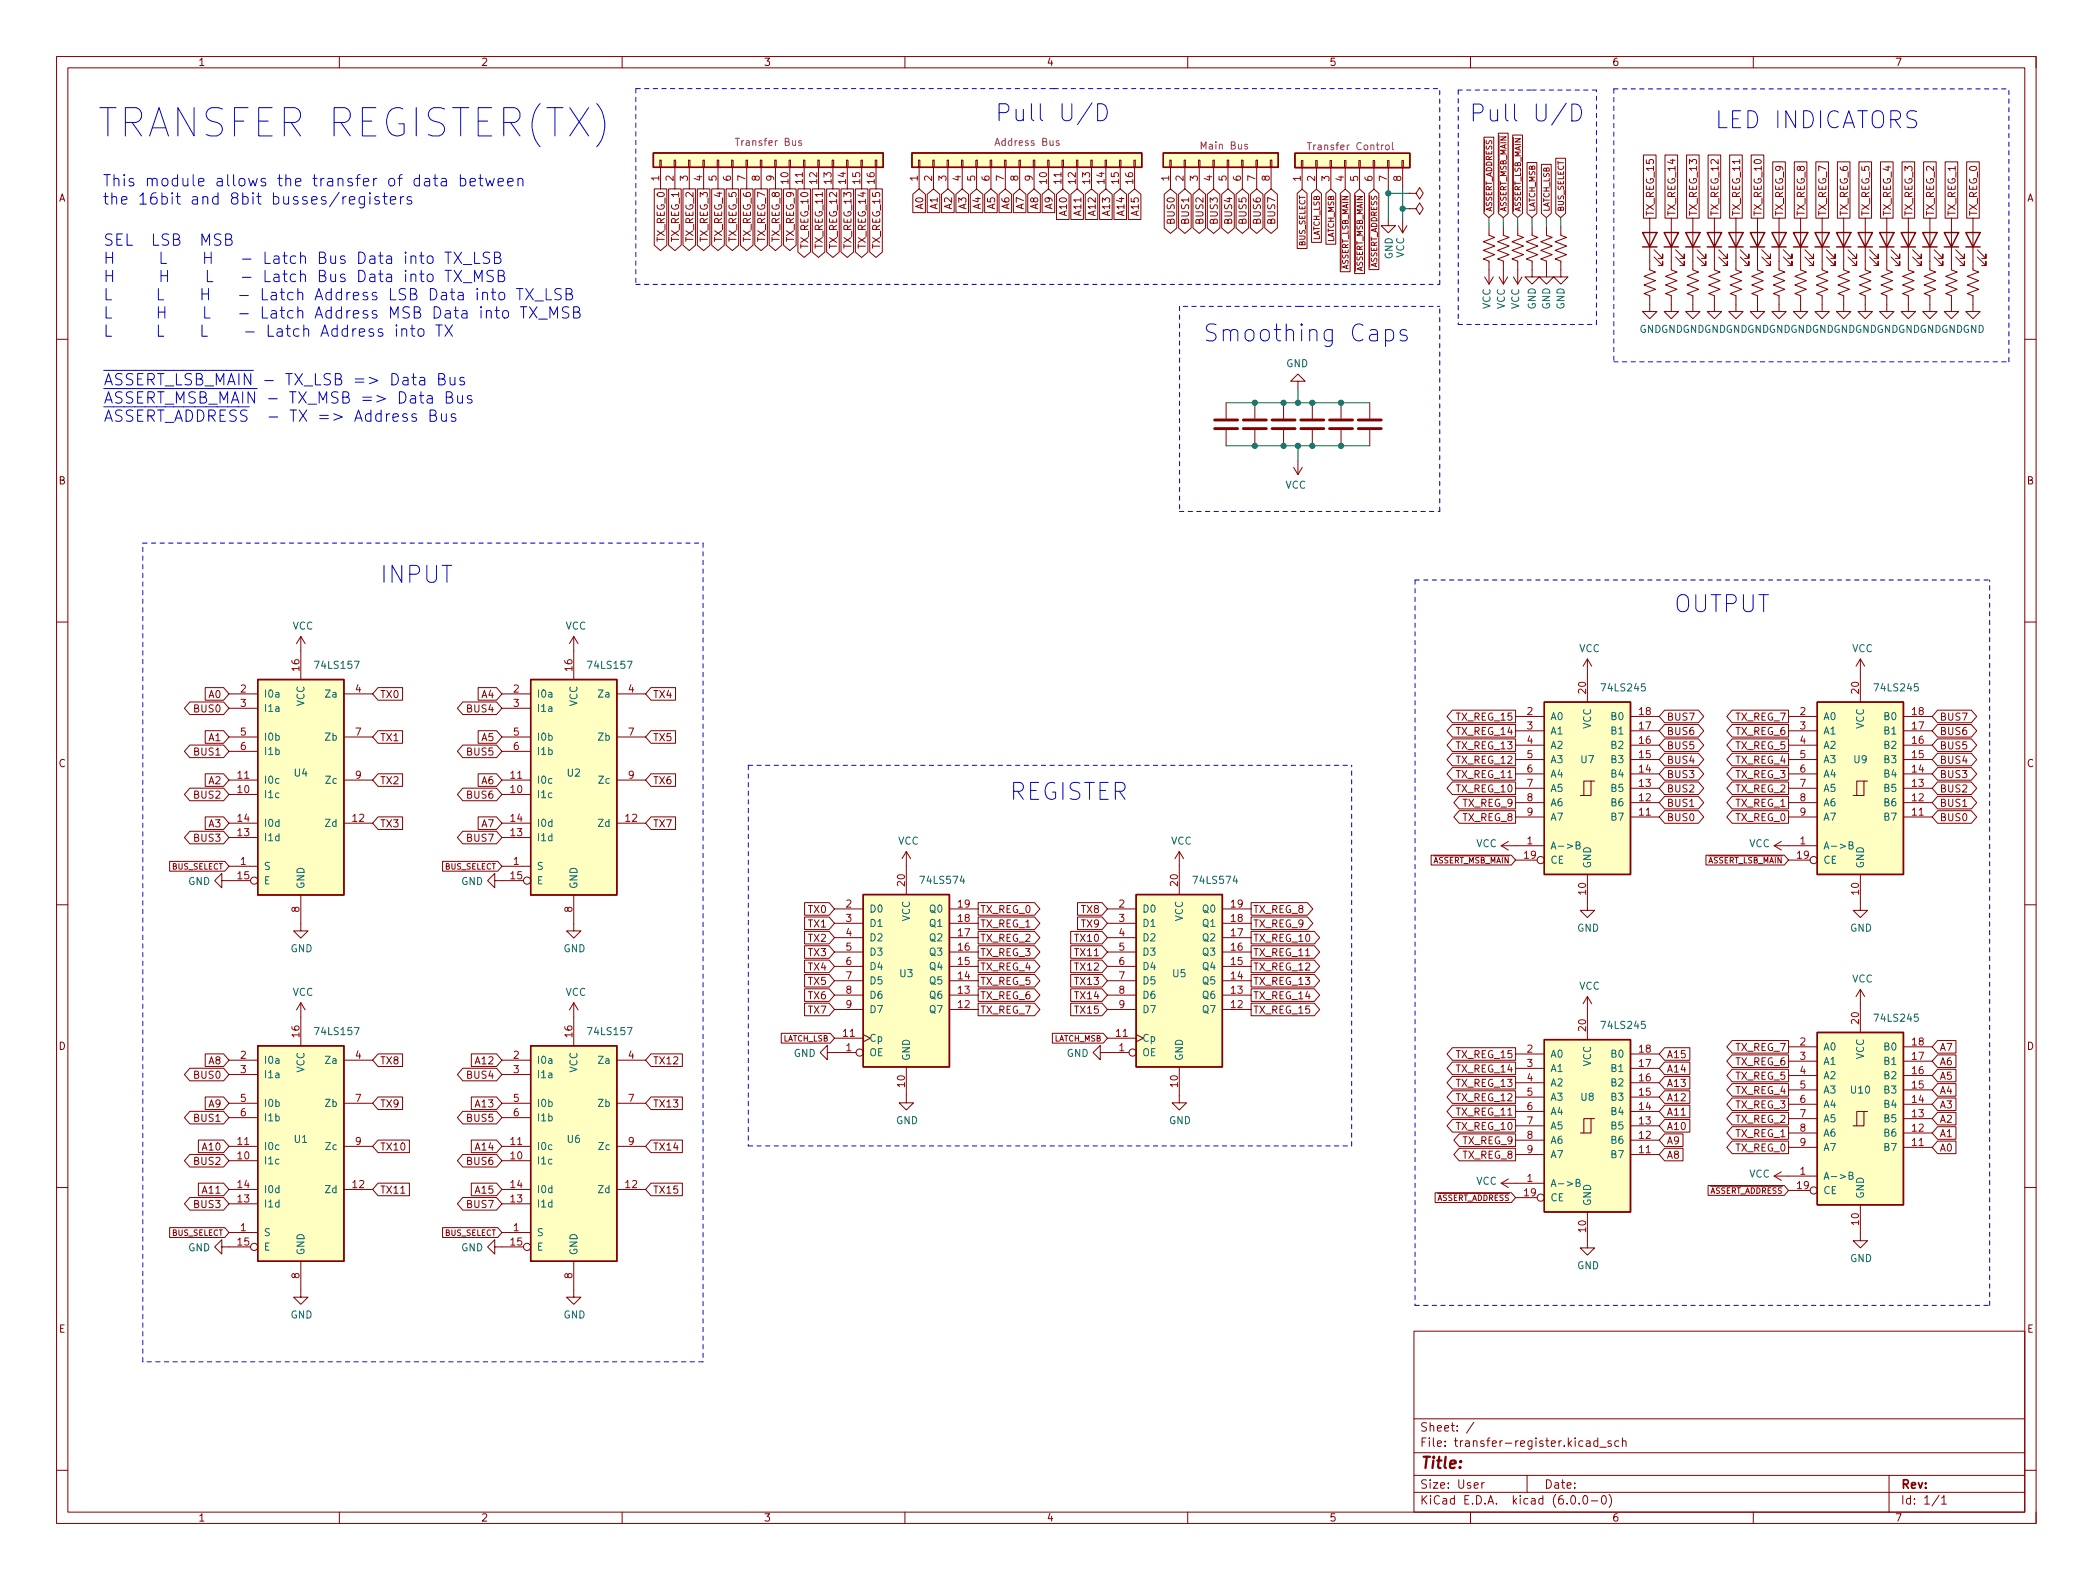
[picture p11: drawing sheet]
<svg xmlns="http://www.w3.org/2000/svg" width="370mm" height="279mm" viewBox="0 0 370 279" stroke-linecap="round" stroke-linejoin="round" font-family="sans-serif">
<defs><g id="words">
<text font-size="7" fill="#0000c2" x="17.1" y="24.3">TRANSFER REGISTER(TX)</text>
<g font-size="4.2" fill="#0000c2">
<text x="175.9" y="21.5">Pull U/D</text>
<text x="259.7" y="21.5">Pull U/D</text>
<text x="303.1" y="22.7">LED INDICATORS</text>
<text x="212.6" y="60.4">Smoothing Caps</text>
<text x="67.1" y="103.1">INPUT</text>
<text x="295.9" y="108.3">OUTPUT</text>
<text x="178.4" y="141.5">REGISTER</text>
</g>
<g font-size="2.8" fill="#0000c2">
<text x="18.1" y="33">This module allows the transfer of data between</text>
<text x="18.1" y="36.2">the 16bit and 8bit busses/registers</text>
<text x="18.2" y="43.5">SEL LSB MSB</text>
<text x="18.2" y="46.7">H</text>
<text x="28.7" y="46.7">H</text>
<text x="33.1" y="46.7">- Latch Bus Data into TX_LSB</text>
<text x="18.2" y="49.9">H</text>
<text x="18.2" y="53.1">L</text>
<text x="28.3" y="53.1">H</text>
<text x="29.2" y="49.9">L</text>
<text x="32.6" y="53.1">- Latch Address LSB Data into TX_LSB</text>
<text x="33.1" y="49.9">- Latch Bus Data into TX_MSB</text>
<text x="18.2" y="56.3">L</text>
<text x="18.2" y="59.6">L</text>
<text x="28.3" y="59.6">L</text>
<text x="28.7" y="56.3">L</text>
<text x="32.6" y="56.3">- Latch Address MSB Data into TX_MSB</text>
<text x="32.9" y="59.6">- Latch Address into TX</text>
<text x="18.3" y="68.2">~{ASSERT_LSB_MAIN} - TX_LSB =&gt; Data Bus</text>
<text x="18.3" y="71.4">~{ASSERT_MSB_MAIN} - TX_MSB =&gt; Data Bus</text>
<text x="18.3" y="74.6">~{ASSERT_ADDRESS} - TX =&gt; Address Bus</text>
</g>
<text font-size="2.8" fill="#840000" x="251" y="259.7">Title:</text>
<g font-size="2.1" fill="#840000">
<text x="251" y="255.9">File: transfer-register.kicad_sch</text>
<text x="251" y="253.2">Sheet: /</text>
<text x="251" y="263.2">Size: User</text>
<text x="273" y="263.2">Date:</text>
<text x="336" y="263.2">Rev:</text>
<text x="251" y="266">KiCad E.D.A. kicad (6.0.0-0)</text>
<text x="336" y="266">Id: 1/1</text>
</g>
<g font-size="1.8" fill="#840000">
<text x="35" y="11.7">1</text>
<text x="85" y="11.7">2</text>
<text x="135" y="11.7">3</text>
<text x="185" y="11.7">4</text>
<text x="235" y="11.7">5</text>
<text x="285" y="11.7">6</text>
<text x="335" y="11.7">7</text>
<text x="10.3" y="35.6">A</text>
<text x="358.3" y="35.6">A</text>
<text x="163.2" y="36.9" transform="rotate(-90 163.2 36.9)">A0</text>
<text x="165.8" y="36.9" transform="rotate(-90 165.8 36.9)">A1</text>
<text x="168.3" y="36.9" transform="rotate(-90 168.3 36.9)">A2</text>
<text x="170.9" y="36.9" transform="rotate(-90 170.9 36.9)">A3</text>
<text x="173.4" y="36.9" transform="rotate(-90 173.4 36.9)">A4</text>
<text x="175.9" y="36.9" transform="rotate(-90 175.9 36.9)">A5</text>
<text x="178.5" y="36.9" transform="rotate(-90 178.5 36.9)">A6</text>
<text x="181" y="36.9" transform="rotate(-90 181 36.9)">A7</text>
<text x="183.6" y="36.9" transform="rotate(-90 183.6 36.9)">A8</text>
<text x="186.1" y="36.9" transform="rotate(-90 186.1 36.9)">A9</text>
<text x="188.6" y="37.9" transform="rotate(-90 188.6 37.9)">A10</text>
<text x="191.2" y="37.9" transform="rotate(-90 191.2 37.9)">A11</text>
<text x="193.7" y="37.9" transform="rotate(-90 193.7 37.9)">A12</text>
<text x="196.3" y="37.9" transform="rotate(-90 196.3 37.9)">A13</text>
<text x="198.8" y="37.9" transform="rotate(-90 198.8 37.9)">A14</text>
<text x="201.3" y="37.9" transform="rotate(-90 201.3 37.9)">A15</text>
<text x="207.7" y="39.4" transform="rotate(-90 207.7 39.4)">BUS0</text>
<text x="210.2" y="39.4" transform="rotate(-90 210.2 39.4)">BUS1</text>
<text x="212.8" y="39.4" transform="rotate(-90 212.8 39.4)">BUS2</text>
<text x="215.3" y="39.4" transform="rotate(-90 215.3 39.4)">BUS3</text>
<text x="217.8" y="39.4" transform="rotate(-90 217.8 39.4)">BUS4</text>
<text x="220.4" y="39.4" transform="rotate(-90 220.4 39.4)">BUS5</text>
<text x="222.9" y="39.4" transform="rotate(-90 222.9 39.4)">BUS6</text>
<text x="225.5" y="39.4" transform="rotate(-90 225.5 39.4)">BUS7</text>
<text x="292.4" y="38.3" transform="rotate(-90 292.4 38.3)">TX_REG_15</text>
<text x="296.2" y="38.3" transform="rotate(-90 296.2 38.3)">TX_REG_14</text>
<text x="300" y="38.3" transform="rotate(-90 300 38.3)">TX_REG_13</text>
<text x="303.9" y="38.3" transform="rotate(-90 303.9 38.3)">TX_REG_12</text>
<text x="307.7" y="38.3" transform="rotate(-90 307.7 38.3)">TX_REG_11</text>
<text x="311.5" y="38.3" transform="rotate(-90 311.5 38.3)">TX_REG_10</text>
<text x="315.3" y="38.3" transform="rotate(-90 315.3 38.3)">TX_REG_9</text>
<text x="319.1" y="38.3" transform="rotate(-90 319.1 38.3)">TX_REG_8</text>
<text x="322.9" y="38.3" transform="rotate(-90 322.9 38.3)">TX_REG_7</text>
<text x="326.7" y="38.3" transform="rotate(-90 326.7 38.3)">TX_REG_6</text>
<text x="330.5" y="38.3" transform="rotate(-90 330.5 38.3)">TX_REG_5</text>
<text x="334.3" y="38.3" transform="rotate(-90 334.3 38.3)">TX_REG_4</text>
<text x="338.1" y="38.3" transform="rotate(-90 338.1 38.3)">TX_REG_3</text>
<text x="342" y="38.3" transform="rotate(-90 342 38.3)">TX_REG_2</text>
<text x="345.8" y="38.3" transform="rotate(-90 345.8 38.3)">TX_REG_1</text>
<text x="349.6" y="38.3" transform="rotate(-90 349.6 38.3)">TX_REG_0</text>
<text x="117.5" y="42.8" transform="rotate(-90 117.5 42.8)">TX_REG_0</text>
<text x="120.1" y="42.8" transform="rotate(-90 120.1 42.8)">TX_REG_1</text>
<text x="122.6" y="42.8" transform="rotate(-90 122.6 42.8)">TX_REG_2</text>
<text x="125.1" y="42.8" transform="rotate(-90 125.1 42.8)">TX_REG_3</text>
<text x="127.7" y="42.8" transform="rotate(-90 127.7 42.8)">TX_REG_4</text>
<text x="130.2" y="42.8" transform="rotate(-90 130.2 42.8)">TX_REG_5</text>
<text x="132.8" y="42.8" transform="rotate(-90 132.8 42.8)">TX_REG_6</text>
<text x="135.3" y="42.8" transform="rotate(-90 135.3 42.8)">TX_REG_7</text>
<text x="137.8" y="42.8" transform="rotate(-90 137.8 42.8)">TX_REG_8</text>
<text x="140.4" y="42.8" transform="rotate(-90 140.4 42.8)">TX_REG_9</text>
<text x="142.9" y="43.7" transform="rotate(-90 142.9 43.7)">TX_REG_10</text>
<text x="145.5" y="43.7" transform="rotate(-90 145.5 43.7)">TX_REG_11</text>
<text x="148" y="43.7" transform="rotate(-90 148 43.7)">TX_REG_12</text>
<text x="150.5" y="43.7" transform="rotate(-90 150.5 43.7)">TX_REG_13</text>
<text x="153.1" y="43.7" transform="rotate(-90 153.1 43.7)">TX_REG_14</text>
<text x="155.6" y="43.7" transform="rotate(-90 155.6 43.7)">TX_REG_15</text>
<text x="10.3" y="85.7">B</text>
<text x="358.3" y="85.7">B</text>
<text x="34.5" y="126">BUS0</text>
<text x="37" y="123.4">A0</text>
<text x="67.2" y="123.4">TX0</text>
<text x="82.8" y="126">BUS4</text>
<text x="85.2" y="123.4">A4</text>
<text x="115.4" y="123.4">TX4</text>
<text x="37" y="131.1">A1</text>
<text x="67.2" y="131.1">TX1</text>
<text x="85.2" y="131.1">A5</text>
<text x="115.4" y="131.1">TX5</text>
<text x="257.6" y="127.4">TX_REG_15</text>
<text x="257.6" y="130">TX_REG_14</text>
<text x="294.6" y="130">BUS6</text>
<text x="294.6" y="127.4">BUS7</text>
<text x="306.9" y="130">TX_REG_6</text>
<text x="306.9" y="127.4">TX_REG_7</text>
<text x="342.9" y="127.4">BUS7</text>
<text x="342.9" y="130">BUS6</text>
<text x="10.3" y="135.6">C</text>
<text x="34.5" y="133.6">BUS1</text>
<text x="82.8" y="133.6">BUS5</text>
<text x="257.6" y="135">TX_REG_12</text>
<text x="257.6" y="137.6">TX_REG_11</text>
<text x="257.6" y="132.5">TX_REG_13</text>
<text x="294.6" y="132.5">BUS5</text>
<text x="294.6" y="135">BUS4</text>
<text x="294.6" y="137.6">BUS3</text>
<text x="306.9" y="137.6">TX_REG_3</text>
<text x="306.9" y="135">TX_REG_4</text>
<text x="306.9" y="132.5">TX_REG_5</text>
<text x="342.9" y="137.6">BUS3</text>
<text x="342.9" y="135">BUS4</text>
<text x="342.9" y="132.5">BUS5</text>
<text x="358.3" y="135.6">C</text>
<text x="34.5" y="141.2">BUS2</text>
<text x="37" y="138.7">A2</text>
<text x="67.2" y="138.7">TX2</text>
<text x="82.8" y="141.2">BUS6</text>
<text x="85.2" y="138.7">A6</text>
<text x="115.4" y="138.7">TX6</text>
<text x="257.6" y="140.1">TX_REG_10</text>
<text x="258.6" y="142.7">TX_REG_9</text>
<text x="294.6" y="140.1">BUS2</text>
<text x="294.6" y="142.7">BUS1</text>
<text x="306.9" y="142.7">TX_REG_1</text>
<text x="306.9" y="140.1">TX_REG_2</text>
<text x="342.9" y="142.7">BUS1</text>
<text x="342.9" y="140.1">BUS2</text>
<text x="34.5" y="148.8">BUS3</text>
<text x="37" y="146.3">A3</text>
<text x="67.2" y="146.3">TX3</text>
<text x="82.8" y="148.8">BUS7</text>
<text x="85.2" y="146.3">A7</text>
<text x="115.4" y="146.3">TX7</text>
<text x="258.6" y="145.2">TX_REG_8</text>
<text x="294.6" y="145.2">BUS0</text>
<text x="306.9" y="145.2">TX_REG_0</text>
<text x="342.9" y="145.2">BUS0</text>
<text x="143" y="161.5">TX0</text>
<text x="173.3" y="161.5">TX_REG_0</text>
<text x="191.3" y="161.5">TX8</text>
<text x="221.5" y="161.5">TX_REG_8</text>
<text x="143" y="166.5">TX2</text>
<text x="143" y="164">TX1</text>
<text x="173.3" y="166.5">TX_REG_2</text>
<text x="173.3" y="164">TX_REG_1</text>
<text x="190.3" y="166.5">TX10</text>
<text x="191.3" y="164">TX9</text>
<text x="221.5" y="164">TX_REG_9</text>
<text x="221.5" y="166.5">TX_REG_10</text>
<text x="143" y="169.1">TX3</text>
<text x="143" y="171.6">TX4</text>
<text x="173.3" y="171.6">TX_REG_4</text>
<text x="173.3" y="169.1">TX_REG_3</text>
<text x="190.3" y="169.1">TX11</text>
<text x="190.3" y="171.6">TX12</text>
<text x="221.5" y="171.6">TX_REG_12</text>
<text x="221.5" y="169.1">TX_REG_11</text>
<text x="143" y="176.7">TX6</text>
<text x="143" y="174.2">TX5</text>
<text x="143" y="179.2">TX7</text>
<text x="173.3" y="179.2">TX_REG_7</text>
<text x="173.3" y="176.7">TX_REG_6</text>
<text x="173.3" y="174.2">TX_REG_5</text>
<text x="190.3" y="176.7">TX14</text>
<text x="190.3" y="179.2">TX15</text>
<text x="190.3" y="174.2">TX13</text>
<text x="221.5" y="176.7">TX_REG_14</text>
<text x="221.5" y="179.2">TX_REG_15</text>
<text x="221.5" y="174.2">TX_REG_13</text>
<text x="10.3" y="185.7">D</text>
<text x="306.9" y="185.8">TX_REG_7</text>
<text x="342.9" y="185.8">A7</text>
<text x="358.3" y="185.7">D</text>
<text x="34.5" y="190.7">BUS0</text>
<text x="37" y="188.2">A8</text>
<text x="67.2" y="188.2">TX8</text>
<text x="82.8" y="190.7">BUS4</text>
<text x="84.2" y="188.2">A12</text>
<text x="115.4" y="188.2">TX12</text>
<text x="257.6" y="189.7">TX_REG_14</text>
<text x="257.6" y="187.1">TX_REG_15</text>
<text x="294.6" y="189.7">A14</text>
<text x="294.6" y="187.1">A15</text>
<text x="306.9" y="190.9">TX_REG_5</text>
<text x="306.9" y="188.4">TX_REG_6</text>
<text x="342.9" y="188.4">A6</text>
<text x="342.9" y="190.9">A5</text>
<text x="37" y="195.8">A9</text>
<text x="67.2" y="195.8">TX9</text>
<text x="84.2" y="195.8">A13</text>
<text x="115.4" y="195.8">TX13</text>
<text x="257.6" y="197.3">TX_REG_11</text>
<text x="257.6" y="194.7">TX_REG_12</text>
<text x="257.6" y="192.2">TX_REG_13</text>
<text x="294.6" y="192.2">A13</text>
<text x="294.6" y="197.3">A11</text>
<text x="294.6" y="194.7">A12</text>
<text x="306.9" y="193.5">TX_REG_4</text>
<text x="306.9" y="196">TX_REG_3</text>
<text x="342.9" y="193.5">A4</text>
<text x="342.9" y="196">A3</text>
<text x="34.5" y="198.4">BUS1</text>
<text x="36" y="203.4">A10</text>
<text x="67.2" y="203.4">TX10</text>
<text x="82.8" y="198.4">BUS5</text>
<text x="84.2" y="203.4">A14</text>
<text x="115.4" y="203.4">TX14</text>
<text x="257.6" y="199.8">TX_REG_10</text>
<text x="258.6" y="202.4">TX_REG_9</text>
<text x="294.6" y="199.8">A10</text>
<text x="294.6" y="202.4">A9</text>
<text x="306.9" y="198.5">TX_REG_2</text>
<text x="306.9" y="203.6">TX_REG_0</text>
<text x="306.9" y="201.1">TX_REG_1</text>
<text x="342.9" y="198.5">A2</text>
<text x="342.9" y="201.1">A1</text>
<text x="342.9" y="203.6">A0</text>
<text x="34.5" y="206">BUS2</text>
<text x="82.8" y="206">BUS6</text>
<text x="258.6" y="204.9">TX_REG_8</text>
<text x="294.6" y="204.9">A8</text>
<text x="34.5" y="213.6">BUS3</text>
<text x="36" y="211.1">A11</text>
<text x="67.2" y="211.1">TX11</text>
<text x="82.8" y="213.6">BUS7</text>
<text x="84.2" y="211.1">A15</text>
<text x="115.4" y="211.1">TX15</text>
<text x="10.4" y="235.7">E</text>
<text x="358.4" y="235.7">E</text>
<text x="35" y="269.1">1</text>
<text x="85" y="269.1">2</text>
<text x="135" y="269.1">3</text>
<text x="185" y="269.1">4</text>
<text x="235" y="269.1">5</text>
<text x="285" y="269.1">6</text>
<text x="335" y="269.1">7</text>
</g>
<g font-size="1.8" fill="#840084">
<text x="130.5" y="25.8">Transfer Bus</text>
<text x="176.2" y="25.8">Address Bus</text>
<text x="212.5" y="26.4">Main Bus</text>
<text x="231.9" y="26.5">Transfer Control</text>
</g>
<g font-size="1.8" fill="#a90000">
<text x="116.5" y="32" transform="rotate(-90 116.5 32)">1</text>
<text x="119.1" y="32" transform="rotate(-90 119.1 32)">2</text>
<text x="121.6" y="32" transform="rotate(-90 121.6 32)">3</text>
<text x="124.2" y="32" transform="rotate(-90 124.2 32)">4</text>
<text x="126.7" y="32" transform="rotate(-90 126.7 32)">5</text>
<text x="129.2" y="32" transform="rotate(-90 129.2 32)">6</text>
<text x="131.8" y="32" transform="rotate(-90 131.8 32)">7</text>
<text x="134.3" y="32" transform="rotate(-90 134.3 32)">8</text>
<text x="136.9" y="32" transform="rotate(-90 136.9 32)">9</text>
<text x="139.4" y="32.5" transform="rotate(-90 139.4 32.5)">10</text>
<text x="141.9" y="32.5" transform="rotate(-90 141.9 32.5)">11</text>
<text x="144.5" y="32.5" transform="rotate(-90 144.5 32.5)">12</text>
<text x="147" y="32.5" transform="rotate(-90 147 32.5)">13</text>
<text x="149.6" y="32.5" transform="rotate(-90 149.6 32.5)">14</text>
<text x="152.1" y="32.5" transform="rotate(-90 152.1 32.5)">15</text>
<text x="154.6" y="32.5" transform="rotate(-90 154.6 32.5)">16</text>
<text x="162.3" y="32" transform="rotate(-90 162.3 32)">1</text>
<text x="164.8" y="32" transform="rotate(-90 164.8 32)">2</text>
<text x="167.3" y="32" transform="rotate(-90 167.3 32)">3</text>
<text x="169.9" y="32" transform="rotate(-90 169.9 32)">4</text>
<text x="172.4" y="32" transform="rotate(-90 172.4 32)">5</text>
<text x="175" y="32" transform="rotate(-90 175 32)">6</text>
<text x="177.5" y="32" transform="rotate(-90 177.5 32)">7</text>
<text x="180" y="32" transform="rotate(-90 180 32)">8</text>
<text x="182.6" y="32" transform="rotate(-90 182.6 32)">9</text>
<text x="185.1" y="32.5" transform="rotate(-90 185.1 32.5)">10</text>
<text x="187.7" y="32.5" transform="rotate(-90 187.7 32.5)">11</text>
<text x="190.2" y="32.5" transform="rotate(-90 190.2 32.5)">12</text>
<text x="192.7" y="32.5" transform="rotate(-90 192.7 32.5)">13</text>
<text x="195.3" y="32.5" transform="rotate(-90 195.3 32.5)">14</text>
<text x="197.8" y="32.5" transform="rotate(-90 197.8 32.5)">15</text>
<text x="200.4" y="32.5" transform="rotate(-90 200.4 32.5)">16</text>
<text x="206.7" y="32" transform="rotate(-90 206.7 32)">1</text>
<text x="209.2" y="32" transform="rotate(-90 209.2 32)">2</text>
<text x="211.8" y="32" transform="rotate(-90 211.8 32)">3</text>
<text x="214.3" y="32" transform="rotate(-90 214.3 32)">4</text>
<text x="216.9" y="32" transform="rotate(-90 216.9 32)">5</text>
<text x="219.4" y="32" transform="rotate(-90 219.4 32)">6</text>
<text x="221.9" y="32" transform="rotate(-90 221.9 32)">7</text>
<text x="224.5" y="32" transform="rotate(-90 224.5 32)">8</text>
<text x="230" y="32" transform="rotate(-90 230 32)">1</text>
<text x="232.5" y="32" transform="rotate(-90 232.5 32)">2</text>
<text x="235.1" y="32" transform="rotate(-90 235.1 32)">3</text>
<text x="237.6" y="32" transform="rotate(-90 237.6 32)">4</text>
<text x="240.1" y="32" transform="rotate(-90 240.1 32)">5</text>
<text x="242.7" y="32" transform="rotate(-90 242.7 32)">6</text>
<text x="245.2" y="32" transform="rotate(-90 245.2 32)">7</text>
<text x="247.8" y="32" transform="rotate(-90 247.8 32)">8</text>
<text x="52.9" y="118.6" transform="rotate(-90 52.9 118.6)">16</text>
<text x="101.2" y="118.6" transform="rotate(-90 101.2 118.6)">16</text>
<text x="42.5" y="122.5">2</text>
<text x="42.5" y="125">3</text>
<text x="62.9" y="122.5">4</text>
<text x="90.8" y="122.5">2</text>
<text x="90.8" y="125">3</text>
<text x="111.1" y="122.5">4</text>
<text x="280.4" y="122.6" transform="rotate(-90 280.4 122.6)">20</text>
<text x="328.7" y="122.6" transform="rotate(-90 328.7 122.6)">20</text>
<text x="42.5" y="130.1">5</text>
<text x="62.9" y="130.1">7</text>
<text x="90.8" y="130.1">5</text>
<text x="111.1" y="130.1">7</text>
<text x="270" y="126.4">2</text>
<text x="270" y="129">3</text>
<text x="270" y="131.5">4</text>
<text x="289.8" y="131.5">16</text>
<text x="289.8" y="129">17</text>
<text x="289.8" y="126.4">18</text>
<text x="318.3" y="126.4">2</text>
<text x="318.3" y="129">3</text>
<text x="318.3" y="131.5">4</text>
<text x="338.1" y="131.5">16</text>
<text x="338.1" y="129">17</text>
<text x="338.1" y="126.4">18</text>
<text x="42" y="137.7">11</text>
<text x="42.5" y="132.6">6</text>
<text x="62.9" y="137.7">9</text>
<text x="90.3" y="137.7">11</text>
<text x="90.8" y="132.6">6</text>
<text x="111.1" y="137.7">9</text>
<text x="270" y="134.1">5</text>
<text x="270" y="136.6">6</text>
<text x="289.8" y="136.6">14</text>
<text x="289.8" y="134.1">15</text>
<text x="318.3" y="134.1">5</text>
<text x="318.3" y="136.6">6</text>
<text x="338.1" y="136.6">14</text>
<text x="338.1" y="134.1">15</text>
<text x="42" y="140.2">10</text>
<text x="90.3" y="140.2">10</text>
<text x="270" y="139.1">7</text>
<text x="270" y="141.7">8</text>
<text x="289.8" y="141.7">12</text>
<text x="289.8" y="139.1">13</text>
<text x="318.3" y="139.1">7</text>
<text x="318.3" y="141.7">8</text>
<text x="338.1" y="141.7">12</text>
<text x="338.1" y="139.1">13</text>
<text x="42" y="147.9">13</text>
<text x="42" y="145.3">14</text>
<text x="62.4" y="145.3">12</text>
<text x="90.3" y="147.9">13</text>
<text x="90.3" y="145.3">14</text>
<text x="110.6" y="145.3">12</text>
<text x="270" y="149.3">1</text>
<text x="270" y="144.2">9</text>
<text x="289.8" y="144.2">11</text>
<text x="318.3" y="149.3">1</text>
<text x="318.3" y="144.2">9</text>
<text x="338.1" y="144.2">11</text>
<text x="42" y="155.5">15</text>
<text x="42.5" y="152.9">1</text>
<text x="90.3" y="155.5">15</text>
<text x="90.8" y="152.9">1</text>
<text x="269.5" y="151.8">19</text>
<text x="317.8" y="151.8">19</text>
<text x="52.9" y="161.3" transform="rotate(-90 52.9 161.3)">8</text>
<text x="101.2" y="161.3" transform="rotate(-90 101.2 161.3)">8</text>
<text x="149.6" y="160.5">2</text>
<text x="160" y="156.6" transform="rotate(-90 160 156.6)">20</text>
<text x="169.4" y="160.5">19</text>
<text x="197.9" y="160.5">2</text>
<text x="208.3" y="156.6" transform="rotate(-90 208.3 156.6)">20</text>
<text x="217.7" y="160.5">19</text>
<text x="280.4" y="158.2" transform="rotate(-90 280.4 158.2)">10</text>
<text x="328.7" y="158.2" transform="rotate(-90 328.7 158.2)">10</text>
<text x="149.6" y="163">3</text>
<text x="149.6" y="165.6">4</text>
<text x="169.4" y="165.6">17</text>
<text x="169.4" y="163">18</text>
<text x="197.9" y="163">3</text>
<text x="197.9" y="165.6">4</text>
<text x="217.7" y="165.6">17</text>
<text x="217.7" y="163">18</text>
<text x="149.6" y="168.1">5</text>
<text x="149.6" y="170.6">6</text>
<text x="149.6" y="173.2">7</text>
<text x="169.4" y="173.2">14</text>
<text x="169.4" y="170.6">15</text>
<text x="169.4" y="168.1">16</text>
<text x="197.9" y="168.1">5</text>
<text x="197.9" y="170.6">6</text>
<text x="197.9" y="173.2">7</text>
<text x="217.7" y="173.2">14</text>
<text x="217.7" y="170.6">15</text>
<text x="217.7" y="168.1">16</text>
<text x="149.6" y="175.7">8</text>
<text x="149.6" y="178.3">9</text>
<text x="169.4" y="178.3">12</text>
<text x="169.4" y="175.7">13</text>
<text x="197.9" y="175.7">8</text>
<text x="197.9" y="178.3">9</text>
<text x="217.7" y="178.3">12</text>
<text x="217.7" y="175.7">13</text>
<text x="52.9" y="183.4" transform="rotate(-90 52.9 183.4)">16</text>
<text x="101.2" y="183.4" transform="rotate(-90 101.2 183.4)">16</text>
<text x="149.1" y="183.3">11</text>
<text x="149.6" y="185.9">1</text>
<text x="197.4" y="183.3">11</text>
<text x="197.9" y="185.9">1</text>
<text x="280.4" y="182.3" transform="rotate(-90 280.4 182.3)">20</text>
<text x="318.3" y="184.9">2</text>
<text x="328.7" y="181" transform="rotate(-90 328.7 181)">20</text>
<text x="338.1" y="184.9">18</text>
<text x="42.5" y="187.2">2</text>
<text x="42.5" y="189.8">3</text>
<text x="62.9" y="187.2">4</text>
<text x="90.8" y="187.2">2</text>
<text x="90.8" y="189.8">3</text>
<text x="111.1" y="187.2">4</text>
<text x="270" y="186.1">2</text>
<text x="270" y="188.7">3</text>
<text x="270" y="191.2">4</text>
<text x="289.8" y="191.2">16</text>
<text x="289.8" y="188.7">17</text>
<text x="289.8" y="186.1">18</text>
<text x="318.3" y="187.4">3</text>
<text x="318.3" y="189.9">4</text>
<text x="338.1" y="189.9">16</text>
<text x="338.1" y="187.4">17</text>
<text x="42.5" y="194.8">5</text>
<text x="42.5" y="197.4">6</text>
<text x="62.9" y="194.8">7</text>
<text x="90.8" y="194.8">5</text>
<text x="90.8" y="197.4">6</text>
<text x="111.1" y="194.8">7</text>
<text x="160" y="192.2" transform="rotate(-90 160 192.2)">10</text>
<text x="208.3" y="192.2" transform="rotate(-90 208.3 192.2)">10</text>
<text x="270" y="193.8">5</text>
<text x="270" y="196.3">6</text>
<text x="289.8" y="196.3">14</text>
<text x="289.8" y="193.8">15</text>
<text x="318.3" y="192.5">5</text>
<text x="318.3" y="195">6</text>
<text x="318.3" y="197.6">7</text>
<text x="338.1" y="197.6">13</text>
<text x="338.1" y="195">14</text>
<text x="338.1" y="192.5">15</text>
<text x="42" y="202.5">11</text>
<text x="62.9" y="202.5">9</text>
<text x="90.3" y="202.5">11</text>
<text x="111.1" y="202.5">9</text>
<text x="270" y="198.8">7</text>
<text x="270" y="201.4">8</text>
<text x="270" y="203.9">9</text>
<text x="289.8" y="203.9">11</text>
<text x="289.8" y="201.4">12</text>
<text x="289.8" y="198.8">13</text>
<text x="318.3" y="200.1">8</text>
<text x="318.3" y="202.6">9</text>
<text x="338.1" y="202.6">11</text>
<text x="338.1" y="200.1">12</text>
<text x="42" y="205">10</text>
<text x="90.3" y="205">10</text>
<text x="270" y="209">1</text>
<text x="318.3" y="207.7">1</text>
<text x="42" y="212.6">13</text>
<text x="42" y="210.1">14</text>
<text x="62.4" y="210.1">12</text>
<text x="90.3" y="212.6">13</text>
<text x="90.3" y="210.1">14</text>
<text x="110.6" y="210.1">12</text>
<text x="269.5" y="211.5">19</text>
<text x="317.8" y="210.3">19</text>
<text x="42" y="220.2">15</text>
<text x="42.5" y="217.7">1</text>
<text x="90.3" y="220.2">15</text>
<text x="90.8" y="217.7">1</text>
<text x="280.4" y="217.8" transform="rotate(-90 280.4 217.8)">10</text>
<text x="328.7" y="216.6" transform="rotate(-90 328.7 216.6)">10</text>
<text x="52.9" y="226.1" transform="rotate(-90 52.9 226.1)">8</text>
<text x="101.2" y="226.1" transform="rotate(-90 101.2 226.1)">8</text>
</g>
<g font-size="1.8" fill="#006464">
<text x="246.2" y="45.9" transform="rotate(-90 246.2 45.9)">GND</text>
<text x="248.3" y="45.6" transform="rotate(-90 248.3 45.6)">VCC</text>
<text x="263.5" y="54.7" transform="rotate(-90 263.5 54.7)">VCC</text>
<text x="266.1" y="54.7" transform="rotate(-90 266.1 54.7)">VCC</text>
<text x="268.6" y="54.7" transform="rotate(-90 268.6 54.7)">VCC</text>
<text x="271.5" y="54.7" transform="rotate(-90 271.5 54.7)">GND</text>
<text x="274.1" y="54.7" transform="rotate(-90 274.1 54.7)">GND</text>
<text x="276.6" y="54.7" transform="rotate(-90 276.6 54.7)">GND</text>
<text x="289.9" y="58.9">GNDGNDGNDGNDGNDGNDGNDGNDGNDGNDGNDGNDGNDGNDGNDGND</text>
<text x="227.4" y="64.9">GND</text>
<text x="227.2" y="86.4">VCC</text>
<text x="51.7" y="111.3">VCC</text>
<text x="100" y="111.3">VCC</text>
<text x="55.9" y="118.3">74LS157</text>
<text x="104.2" y="118.3">74LS157</text>
<text x="279.2" y="115.3">VCC</text>
<text x="327.4" y="115.3">VCC</text>
<text x="46.6" y="123.3">I0a</text>
<text x="46.6" y="125.9">I1a</text>
<text x="53.8" y="124.9" transform="rotate(-90 53.8 124.9)">VCC</text>
<text x="57.7" y="123.3">Za</text>
<text x="94.8" y="123.3">I0a</text>
<text x="94.8" y="125.9">I1a</text>
<text x="102.1" y="124.9" transform="rotate(-90 102.1 124.9)">VCC</text>
<text x="106" y="123.3">Za</text>
<text x="283.4" y="122.3">74LS245</text>
<text x="331.7" y="122.3">74LS245</text>
<text x="46.6" y="131">I0b</text>
<text x="57.6" y="131">Zb</text>
<text x="94.8" y="131">I0b</text>
<text x="105.9" y="131">Zb</text>
<text x="274.1" y="127.3">A0</text>
<text x="274.1" y="129.9">A1</text>
<text x="281.3" y="128.9" transform="rotate(-90 281.3 128.9)">VCC</text>
<text x="285" y="129.9">B1</text>
<text x="285" y="127.3">B0</text>
<text x="322.3" y="127.3">A0</text>
<text x="322.3" y="129.9">A1</text>
<text x="329.6" y="128.9" transform="rotate(-90 329.6 128.9)">VCC</text>
<text x="333.3" y="129.9">B1</text>
<text x="333.3" y="127.3">B0</text>
<text x="46.6" y="133.5">I1b</text>
<text x="52.1" y="137.3">U4</text>
<text x="94.8" y="133.5">I1b</text>
<text x="100.3" y="137.3">U2</text>
<text x="274.1" y="132.4">A2</text>
<text x="274.1" y="135">A3</text>
<text x="274.1" y="137.5">A4</text>
<text x="279.5" y="135">U7</text>
<text x="285" y="137.5">B4</text>
<text x="285" y="135">B3</text>
<text x="285" y="132.4">B2</text>
<text x="322.3" y="132.4">A2</text>
<text x="322.3" y="135">A3</text>
<text x="322.3" y="137.5">A4</text>
<text x="327.8" y="135">U9</text>
<text x="333.3" y="137.5">B4</text>
<text x="333.3" y="135">B3</text>
<text x="333.3" y="132.4">B2</text>
<text x="46.6" y="141.1">I1c</text>
<text x="46.6" y="138.6">I0c</text>
<text x="57.7" y="138.6">Zc</text>
<text x="94.8" y="141.1">I1c</text>
<text x="94.8" y="138.6">I0c</text>
<text x="106" y="138.6">Zc</text>
<text x="274.1" y="140">A5</text>
<text x="274.1" y="142.6">A6</text>
<text x="285" y="142.6">B6</text>
<text x="285" y="140">B5</text>
<text x="322.3" y="140">A5</text>
<text x="322.3" y="142.6">A6</text>
<text x="333.3" y="142.6">B6</text>
<text x="333.3" y="140">B5</text>
<text x="46.6" y="148.7">I1d</text>
<text x="46.6" y="146.2">I0d</text>
<text x="57.6" y="146.2">Zd</text>
<text x="94.8" y="148.7">I1d</text>
<text x="94.8" y="146.2">I0d</text>
<text x="105.9" y="146.2">Zd</text>
<text x="158.8" y="149.4">VCC</text>
<text x="207" y="149.4">VCC</text>
<text x="261" y="149.8">VCC</text>
<text x="274.1" y="145.1">A7</text>
<text x="285" y="145.1">B7</text>
<text x="309.2" y="149.8">VCC</text>
<text x="322.3" y="145.1">A7</text>
<text x="333.3" y="145.1">B7</text>
<text x="46.6" y="153.8">S</text>
<text x="94.8" y="153.8">S</text>
<text x="274.1" y="150.2">A-&gt;B</text>
<text x="274.1" y="152.7">CE</text>
<text x="281.3" y="153.6" transform="rotate(-90 281.3 153.6)">GND</text>
<text x="322.3" y="150.2">A-&gt;B</text>
<text x="322.3" y="152.7">CE</text>
<text x="329.6" y="153.6" transform="rotate(-90 329.6 153.6)">GND</text>
<text x="33.3" y="156.5">GND</text>
<text x="46.6" y="156.4">E</text>
<text x="53.8" y="157.3" transform="rotate(-90 53.8 157.3)">GND</text>
<text x="81.5" y="156.5">GND</text>
<text x="94.8" y="156.4">E</text>
<text x="102.1" y="157.3" transform="rotate(-90 102.1 157.3)">GND</text>
<text x="153.6" y="161.4">D0</text>
<text x="163" y="156.3">74LS574</text>
<text x="164.5" y="161.4">Q0</text>
<text x="201.9" y="161.4">D0</text>
<text x="211.3" y="156.3">74LS574</text>
<text x="212.8" y="161.4">Q0</text>
<text x="153.6" y="163.9">D1</text>
<text x="153.6" y="166.4">D2</text>
<text x="160.9" y="162.9" transform="rotate(-90 160.9 162.9)">VCC</text>
<text x="164.5" y="166.4">Q2</text>
<text x="164.5" y="163.9">Q1</text>
<text x="201.9" y="163.9">D1</text>
<text x="201.9" y="166.4">D2</text>
<text x="209.1" y="162.9" transform="rotate(-90 209.1 162.9)">VCC</text>
<text x="212.8" y="166.4">Q2</text>
<text x="212.8" y="163.9">Q1</text>
<text x="278.8" y="164.7">GND</text>
<text x="327.1" y="164.7">GND</text>
<text x="51.3" y="168.4">GND</text>
<text x="99.6" y="168.4">GND</text>
<text x="153.6" y="169">D3</text>
<text x="153.6" y="171.5">D4</text>
<text x="159.1" y="172.8">U3</text>
<text x="164.5" y="171.5">Q4</text>
<text x="164.5" y="169">Q3</text>
<text x="201.9" y="169">D3</text>
<text x="201.9" y="171.5">D4</text>
<text x="207.4" y="172.8">U5</text>
<text x="212.8" y="171.5">Q4</text>
<text x="212.8" y="169">Q3</text>
<text x="327.4" y="173.7">VCC</text>
<text x="51.7" y="176.1">VCC</text>
<text x="100" y="176.1">VCC</text>
<text x="153.6" y="174.1">D5</text>
<text x="153.6" y="176.6">D6</text>
<text x="153.6" y="179.1">D7</text>
<text x="164.5" y="179.1">Q7</text>
<text x="164.5" y="176.6">Q6</text>
<text x="164.5" y="174.1">Q5</text>
<text x="201.9" y="174.1">D5</text>
<text x="201.9" y="176.6">D6</text>
<text x="201.9" y="179.1">D7</text>
<text x="212.8" y="179.1">Q7</text>
<text x="212.8" y="176.6">Q6</text>
<text x="212.8" y="174.1">Q5</text>
<text x="279.2" y="175">VCC</text>
<text x="55.9" y="183">74LS157</text>
<text x="104.2" y="183">74LS157</text>
<text x="153.6" y="184.2">Cp</text>
<text x="201.9" y="184.2">Cp</text>
<text x="283.4" y="181.9">74LS245</text>
<text x="322.3" y="185.8">A0</text>
<text x="331.7" y="180.7">74LS245</text>
<text x="333.3" y="185.8">B0</text>
<text x="46.6" y="188.1">I0a</text>
<text x="46.6" y="190.7">I1a</text>
<text x="53.8" y="189.7" transform="rotate(-90 53.8 189.7)">VCC</text>
<text x="57.7" y="188.1">Za</text>
<text x="94.8" y="188.1">I0a</text>
<text x="94.8" y="190.7">I1a</text>
<text x="102.1" y="189.7" transform="rotate(-90 102.1 189.7)">VCC</text>
<text x="106" y="188.1">Za</text>
<text x="140.3" y="186.9">GND</text>
<text x="153.6" y="186.8">OE</text>
<text x="160.9" y="187.7" transform="rotate(-90 160.9 187.7)">GND</text>
<text x="188.6" y="186.9">GND</text>
<text x="201.9" y="186.8">OE</text>
<text x="209.1" y="187.7" transform="rotate(-90 209.1 187.7)">GND</text>
<text x="274.1" y="187">A0</text>
<text x="274.1" y="189.6">A1</text>
<text x="281.3" y="188.6" transform="rotate(-90 281.3 188.6)">VCC</text>
<text x="285" y="189.6">B1</text>
<text x="285" y="187">B0</text>
<text x="322.3" y="188.3">A1</text>
<text x="322.3" y="190.8">A2</text>
<text x="329.6" y="187.3" transform="rotate(-90 329.6 187.3)">VCC</text>
<text x="333.3" y="190.8">B2</text>
<text x="333.3" y="188.3">B1</text>
<text x="46.6" y="195.7">I0b</text>
<text x="57.6" y="195.7">Zb</text>
<text x="94.8" y="195.7">I0b</text>
<text x="105.9" y="195.7">Zb</text>
<text x="274.1" y="192.1">A2</text>
<text x="274.1" y="194.6">A3</text>
<text x="274.1" y="197.2">A4</text>
<text x="279.5" y="194.6">U8</text>
<text x="285" y="197.2">B4</text>
<text x="285" y="194.6">B3</text>
<text x="285" y="192.1">B2</text>
<text x="322.3" y="193.4">A3</text>
<text x="322.3" y="195.9">A4</text>
<text x="327.3" y="193.4">U10</text>
<text x="333.3" y="195.9">B4</text>
<text x="333.3" y="193.4">B3</text>
<text x="46.6" y="203.4">I0c</text>
<text x="46.6" y="198.3">I1b</text>
<text x="52.1" y="202.1">U1</text>
<text x="57.7" y="203.4">Zc</text>
<text x="94.8" y="203.4">I0c</text>
<text x="94.8" y="198.3">I1b</text>
<text x="100.3" y="202.1">U6</text>
<text x="106" y="203.4">Zc</text>
<text x="158.4" y="198.8">GND</text>
<text x="206.7" y="198.8">GND</text>
<text x="274.1" y="199.7">A5</text>
<text x="274.1" y="202.3">A6</text>
<text x="285" y="202.3">B6</text>
<text x="285" y="199.7">B5</text>
<text x="322.3" y="198.5">A5</text>
<text x="322.3" y="201">A6</text>
<text x="322.3" y="203.5">A7</text>
<text x="333.3" y="203.5">B7</text>
<text x="333.3" y="201">B6</text>
<text x="333.3" y="198.5">B5</text>
<text x="46.6" y="205.9">I1c</text>
<text x="94.8" y="205.9">I1c</text>
<text x="261" y="209.5">VCC</text>
<text x="274.1" y="209.9">A-&gt;B</text>
<text x="274.1" y="204.8">A7</text>
<text x="285" y="204.8">B7</text>
<text x="309.2" y="208.2">VCC</text>
<text x="322.3" y="208.6">A-&gt;B</text>
<text x="46.6" y="213.5">I1d</text>
<text x="46.6" y="211">I0d</text>
<text x="57.6" y="211">Zd</text>
<text x="94.8" y="213.5">I1d</text>
<text x="94.8" y="211">I0d</text>
<text x="105.9" y="211">Zd</text>
<text x="274.1" y="212.4">CE</text>
<text x="281.3" y="213.3" transform="rotate(-90 281.3 213.3)">GND</text>
<text x="322.3" y="211.2">CE</text>
<text x="329.6" y="212" transform="rotate(-90 329.6 212)">GND</text>
<text x="33.3" y="221.3">GND</text>
<text x="46.6" y="218.6">S</text>
<text x="46.6" y="221.1">E</text>
<text x="81.5" y="221.3">GND</text>
<text x="94.8" y="218.6">S</text>
<text x="94.8" y="221.1">E</text>
<text x="53.8" y="222" transform="rotate(-90 53.8 222)">GND</text>
<text x="102.1" y="222" transform="rotate(-90 102.1 222)">GND</text>
<text x="278.8" y="224.4">GND</text>
<text x="327.1" y="223.2">GND</text>
<text x="51.3" y="233.1">GND</text>
<text x="99.6" y="233.1">GND</text>
</g>
<g font-size="1.4" fill="#840000">
<text x="263.8" y="37.5" transform="rotate(-90 263.8 37.5)">~{ASSERT_ADDRESS}</text>
<text x="266.4" y="37.5" transform="rotate(-90 266.4 37.5)">~{ASSERT_MSB_MAIN}</text>
<text x="268.9" y="37.5" transform="rotate(-90 268.9 37.5)">~{ASSERT_LSB_MAIN}</text>
<text x="271.4" y="37.5" transform="rotate(-90 271.4 37.5)">LATCH_MSB</text>
<text x="274" y="37.5" transform="rotate(-90 274 37.5)">LATCH_LSB</text>
<text x="276.5" y="37.5" transform="rotate(-90 276.5 37.5)">BUS_SELECT</text>
<text x="230.8" y="43.6" transform="rotate(-90 230.8 43.6)">BUS_SELECT</text>
<text x="233.3" y="42.6" transform="rotate(-90 233.3 42.6)">LATCH_LSB</text>
<text x="235.9" y="42.9" transform="rotate(-90 235.9 42.9)">LATCH_MSB</text>
<text x="238.4" y="48.9" transform="rotate(-90 238.4 48.9)">~{ASSERT_LSB_MAIN}</text>
<text x="241" y="49.2" transform="rotate(-90 241 49.2)">~{ASSERT_MSB_MAIN}</text>
<text x="243.5" y="48.6" transform="rotate(-90 243.5 48.6)">~{ASSERT_ADDRESS}</text>
<text x="30.4" y="153.8">BUS_SELECT</text>
<text x="78.6" y="153.8">BUS_SELECT</text>
<text x="252.2" y="152.7">~{ASSERT_MSB_MAIN}</text>
<text x="300.8" y="152.7">~{ASSERT_LSB_MAIN}</text>
<text x="138.4" y="184.2">LATCH_LSB</text>
<text x="186.3" y="184.2">LATCH_MSB</text>
<text x="252.8" y="212.4">~{ASSERT_ADDRESS}</text>
<text x="301.1" y="211.1">~{ASSERT_ADDRESS}</text>
<text x="30.4" y="218.5">BUS_SELECT</text>
<text x="78.6" y="218.5">BUS_SELECT</text>
</g>
</g></defs>
<g fill="none" stroke="#840000" stroke-width=".18">
<path d="M10 10h350v259.4h-350zM12 12h346v255.4h-346zM60 10v2M110 10v2M160 10v2M210 10v2M260 10v2M310 10v2M360 10v2M115.7 33.4h2.2v10l-1.1 .9-1.1-.9zM116.7 28.3h.2v1.3h-.2zM116.8 29.6v3.8"/>
<path d="M118.2 33.4h2.2v10l-1.1 .9-1.1-.9zM119.2 28.3h.3v1.3h-.3zM119.3 29.6v3.8M120.8 33.4h2.2v10l-1.1 .9-1.1-.9zM121.7 28.3h.3v1.3h-.3zM121.9 29.6v3.8M123.3 33.4h2.2v10l-1.1 .9-1.1-.9zM124.3 28.3h.2v1.3h-.2zM124.4 29.6v3.8M125.8 33.4h2.3v10l-1.2 .9-1.1-.9zM126.8 28.3h.3v1.3h-.3zM126.9 29.6v3.8"/>
<path d="M128.4 33.4h2.2v10l-1.1 .9-1.1-.9zM129.4 28.3h.2v1.3h-.2zM129.5 29.6v3.8M130.9 33.4h2.2v10l-1.1 .9-1.1-.9zM131.9 28.3h.3v1.3h-.3zM132 29.6v3.8M133.5 33.4h2.2v10l-1.1 .9-1.1-.9zM134.4 28.3h.3v1.3h-.3zM134.6 29.6v3.8M136 33.4h2.2v10l-1.1 .9-1.1-.9zM137 28.3h.2v1.3h-.2zM137.1 29.6v3.8"/>
<path d="M138.5 33.4h2.3v10l-1.2 .9-1.1-.9zM139.5 28.3h.3v1.3h-.3zM139.6 29.6v3.8M141.1 33.4h2.2v11.2l-1.1 .9-1.1-.9zM142.1 28.3h.2v1.3h-.2zM142.2 29.6v3.8M143.6 33.4h2.2v11.2l-1.1 .9-1.1-.9zM144.6 28.3h.3v1.3h-.3zM144.7 29.6v3.8M146.2 33.4h2.2v11.2l-1.1 .9-1.1-.9zM147.1 28.3h.3v1.3h-.3zM147.3 29.6v3.8"/>
<path d="M148.7 33.4h2.2v11.2l-1.1 .9-1.1-.9zM149.7 28.3h.2v1.3h-.2zM149.8 29.6v3.8M151.2 33.4h2.3v11.2l-1.2 .9-1.1-.9zM152.2 28.3h.3v1.3h-.3zM152.3 29.6v3.8M153.8 33.4h2.2v11.2l-1.1 .9-1.1-.9zM154.8 28.3h.2v1.3h-.2zM154.9 29.6v3.8M161.4 34.4l1.1-1 1.1 1v3.2h-2.2zM162.4 28.3h.2v1.3h-.2zM162.5 29.6v3.8"/>
<path d="M163.9 34.4l1.1-1 1.2 1v3.2h-2.3zM164.9 28.3h.3v1.3h-.3zM165 29.6v3.8M166.5 34.4l1.1-1 1.1 1v3.2h-2.2zM167.5 28.3h.2v1.3h-.2zM167.6 29.6v3.8M169 34.4l1.1-1 1.1 1v3.2h-2.2zM170 28.3h.3v1.3h-.3zM170.1 29.6v3.8M171.6 34.4l1.1-1 1.1 1v3.2h-2.2zM172.5 28.3h.3v1.3h-.3zM172.7 29.6v3.8"/>
<path d="M174.1 34.4l1.1-1 1.1 1v3.2h-2.2zM175.1 28.3h.2v1.3h-.2zM175.2 29.6v3.8M176.6 34.4l1.1-1 1.2 1v3.2h-2.3zM177.6 28.3h.3v1.3h-.3zM177.7 29.6v3.8M179.2 34.4l1.1-1 1.1 1v3.2h-2.2zM180.2 28.3h.2v1.3h-.2zM180.3 29.6v3.8M181.7 34.4l1.1-1 1.1 1v3.2h-2.2zM182.7 28.3h.3v1.3h-.3zM182.8 29.6v3.8"/>
<path d="M184.3 34.4l1.1-1 1.1 1v3.2h-2.2zM185.2 28.3h.3v1.3h-.3zM185.4 29.6v3.8M186.8 34.4l1.1-1 1.1 1v4.4h-2.2zM187.8 28.3h.2v1.3h-.2zM187.9 29.6v3.8M189.3 34.4l1.1-1 1.2 1v4.4h-2.3zM190.3 28.3h.3v1.3h-.3zM190.4 29.6v3.8M191.9 34.4l1.1-1 1.1 1v4.4h-2.2zM192.9 28.3h.2v1.3h-.2zM193 29.6v3.8"/>
<path d="M194.4 34.4l1.1-1 1.1 1v4.4h-2.2zM195.4 28.3h.3v1.3h-.3zM195.5 29.6v3.8M197 34.4l1.1-1 1.1 1v4.4h-2.2zM197.9 28.3h.3v1.3h-.3zM198.1 29.6v3.8M199.5 34.4l1.1-1 1.1 1v4.4h-2.2zM200.5 28.3h.2v1.3h-.2zM200.6 29.6v3.8M205.8 34.4l1.2-1 1.1 1v5.9l-1.1 1-1.2-1zM206.8 28.3h.3v1.3h-.3zM207 29.6v3.8"/>
<path d="M208.4 34.4l1.1-1 1.1 1v5.9l-1.1 1-1.1-1zM209.4 28.3h.2v1.3h-.2zM209.5 29.6v3.8M210.9 34.4l1.1-1 1.2 1v5.9l-1.2 1-1.1-1zM211.9 28.3h.3v1.3h-.3zM212 29.6v3.8M213.5 34.4l1.1-1 1.1 1v5.9l-1.1 1-1.1-1zM214.5 28.3h.2v1.3h-.2zM214.6 29.6v3.8M216 34.4l1.1-1 1.1 1v5.9l-1.1 1-1.1-1zM217 28.3h.2v1.3h-.2zM217.1 29.6v3.8"/>
<path d="M218.5 34.4l1.2-1 1.1 1v5.9l-1.1 1-1.2-1zM219.5 28.3h.3v1.3h-.3zM219.7 29.6v3.8M221.1 34.4l1.1-1 1.1 1v5.9l-1.1 1-1.1-1zM222.1 28.3h.2v1.3h-.2zM222.2 29.6v3.8M223.6 34.4l1.1-1 1.2 1v5.9l-1.2 1-1.1-1zM224.6 28.3h.3v1.3h-.3zM224.7 29.6v3.8M229.4 34.2l.8-.7 .9 .7v9.7h-1.7zM230.1 28.4h.3v1.2h-.3zM230.2 29.6v3.9"/>
<path d="M231.9 34.2l.9-.7 .8 .7v8.7h-1.7zM232.6 28.4h.3v1.2h-.3zM232.8 29.6v3.9M234.4 34.2l.9-.7 .9 .7v9h-1.8zM235.2 28.4h.2v1.2h-.2zM235.3 29.6v3.9M237 34.2l.8-.7 .9 .7v13.9h-1.7zM237.7 28.4h.3v1.2h-.3zM237.8 29.6v3.9M239.5 34.2l.9-.7 .9 .7v14.2h-1.8zM240.3 28.4h.2v1.2h-.2zM240.4 29.6v3.9"/>
<path d="M242.1 34.2l.8-.7 .9 .7v13.5h-1.7zM242.8 28.4h.3v1.2h-.3zM242.9 29.6v3.9M245.3 28.4h.3v1.2h-.3zM245.5 38.6v1.3h1.2l-1.2 1.3-1.3-1.3h1.3M245.5 29.6v3.9M247.2 39.9l.8 1.3M247.9 28.4h.2v1.2h-.2zM248 29.6v3.9M248 38.6v2.6M248.8 39.9l-.8 1.3M249.1 36.9h1.3l.6-1 .6 1-.6 1-.6-1"/>
<path d="M249.1 36.9h.1M249.1 34.2h1.3l.6-1 .6 1-.6 1-.6-1M249.1 34.2h.1M262.4 24.3h1.7v13.4l-.9 .8-.8-.8zM264.9 23.6h1.8v14.1l-.9 .8-.9-.8zM267.5 23.9h1.7v13.8l-.9 .8-.8-.8zM270 28.7h1.7v9l-.8 .8-.9-.8zM272.5 29.1h1.8v8.6l-.9 .8-.9-.8zM275.1 28h1.7v9.7l-.9 .8-.8-.8zM290.6 27.4h2.2v11.2h-2.2zM291.7 38.6v9.1l1 .4-2 .8 2 .7-2 .8 2 .8-2 .7 1 .4v2.8h1.3l-1.3 1.3-1.3-1.3h1.3M294.4 27.4h2.2v11.2h-2.2z"/>
<path d="M295.5 38.6v9.1l1 .4-2 .8 2 .7-2 .8 2 .8-2 .7 1 .4v2.8h1.3l-1.3 1.3-1.3-1.3h1.3M298.2 27.4h2.2v11.2h-2.2zM299.3 38.6v9.1l1 .4-2 .8 2 .7-2 .8 2 .8-2 .7 1 .4v2.8h1.3l-1.3 1.3-1.3-1.3h1.3M302 27.4h2.2v11.2h-2.2zM303.1 38.6v9.1l1 .4-2 .8 2 .7-2 .8 2 .8-2 .7 1 .4v2.8h1.3l-1.3 1.3-1.2-1.3h1.2M305.8 27.4h2.2v11.2h-2.2zM306.9 38.6v9.1l1 .4-2 .8 2 .7-2 .8 2 .8-2 .7 1 .4v2.8h1.3l-1.3 1.3-1.2-1.3h1.2M309.6 27.4h2.3v11.2h-2.3zM310.7 38.6v9.1l1.1 .4-2.1 .8 2.1 .7-2.1 .8 2.1 .8-2.1 .7 1 .4v2.8h1.3l-1.3 1.3-1.2-1.3h1.2M313.4 28.6h2.3v10h-2.3zM314.6 38.6v9.1l1 .4-2.1 .8 2.1 .7-2.1 .8 2.1 .8-2.1 .7 1.1 .4v2.8h1.2l-1.2 1.3-1.3-1.3h1.3M317.3 28.6h2.2v10h-2.2z"/>
<path d="M318.4 38.6v9.1l1 .4-2.1 .8 2.1 .7-2.1 .8 2.1 .8-2.1 .7 1.1 .4v2.8h1.2l-1.2 1.3-1.3-1.3h1.3M321.1 28.6h2.2v10h-2.2zM322.2 38.6v9.1l1 .4-2 .8 2 .7-2 .8 2 .8-2 .7 1 .4v2.8h1.2l-1.2 1.3-1.3-1.3h1.3M324.9 28.6h2.2v10h-2.2zM326 38.6v9.1l1 .4-2 .8 2 .7-2 .8 2 .8-2 .7 1 .4v2.8h1.3l-1.3 1.3-1.3-1.3h1.3M328.7 28.6h2.2v10h-2.2zM329.8 38.6v9.1l1 .4-2 .8 2 .7-2 .8 2 .8-2 .7 1 .4v2.8h1.3l-1.3 1.3-1.3-1.3h1.3M332.5 28.6h2.2v10h-2.2zM333.6 38.6v9.1l1 .4-2 .8 2 .7-2 .8 2 .8-2 .7 1 .4v2.8h1.3l-1.3 1.3-1.3-1.3h1.3M336.3 28.6h2.2v10h-2.2zM337.4 38.6v9.1l1 .4-2 .8 2 .7-2 .8 2 .8-2 .7 1 .4v2.8h1.3l-1.3 1.3-1.3-1.3h1.3M340.1 28.6h2.2v10h-2.2z"/>
<path d="M341.2 38.6v9.1l1 .4-2 .8 2 .7-2 .8 2 .8-2 .7 1 .4v2.8h1.3l-1.3 1.3-1.2-1.3h1.2M343.9 28.6h2.2v10h-2.2zM345 38.6v9.1l1 .4-2 .8 2 .7-2 .8 2 .8-2 .7 1 .4v2.8h1.3l-1.3 1.3-1.2-1.3h1.2M347.7 28.6h2.3v10h-2.3zM348.8 38.6v9.1l1.1 .4-2.1 .8 2.1 .7-2.1 .8 2.1 .8-2.1 .7 1 .4v2.8h1.3l-1.3 1.3-1.2-1.3h1.2M10 60h2M262.5 49l.8 1.2M263.3 40.1v1.5l1 .4-2 .7 2 .8-2 .8 2 .7-2 .8 1 .4v4M264 49l-.7 1.2M265 49l.8 1.2M265.8 40.1v1.5l1 .4-2 .7 2 .8-2 .8 2 .7-2 .8 1 .4v4M266.6 49l-.8 1.2"/>
<path d="M267.6 49l.8 1.2M268.4 40.1v1.5l1 .4-2.1 .7 2.1 .8-2.1 .8 2.1 .7-2.1 .8 1.1 .4v4M269.1 49l-.7 1.2M270.9 40.1v1.5l1 .4-2 .7 2 .8-2 .8 2 .7-2 .8 1 .4v2.8h1.3l-1.3 1.2-1.3-1.2h1.3M273.4 40.1v1.5l1 .4-2 .7 2 .8-2 .8 2 .7-2 .8 1 .4v2.8h1.3l-1.3 1.2-1.2-1.2h1.2M276 40.1v1.5l1 .4-2 .7 2 .8-2 .8 2 .7-2 .8 1 .4v2.8h1.2l-1.2 1.2-1.3-1.2h1.3M292.5 45.4l1.5 1.6v-.8v.8h-.8M292.5 44.2l1.5 1.5v-.8v.8h-.8M296.3 45.4l1.5 1.6v-.8v.8h-.8M296.3 44.2l1.5 1.5v-.8v.8h-.8M300.1 45.4l1.5 1.6v-.8v.8h-.8M300.1 44.2l1.5 1.5v-.8v.8h-.8"/>
<path d="M303.9 45.4l1.5 1.6v-.8v.8h-.8M303.9 44.2l1.5 1.5v-.8v.8h-.8M307.7 45.4l1.5 1.6v-.8v.8h-.7M307.7 44.2l1.5 1.5v-.8v.8h-.7M311.5 45.4l1.5 1.6v-.8v.8h-.7M311.5 44.2l1.5 1.5v-.8v.8h-.7M315.3 45.4l1.5 1.6v-.8v.8h-.7M315.3 44.2l1.5 1.5v-.8v.8h-.7M319.1 45.4l1.5 1.6v-.8v.8h-.7M319.1 44.2l1.5 1.5v-.8v.8h-.7M322.9 45.4l1.6 1.6v-.8v.8h-.8M322.9 44.2l1.6 1.5v-.8v.8h-.8"/>
<path d="M326.7 45.4l1.6 1.6v-.8v.8h-.8M326.7 44.2l1.6 1.5v-.8v.8h-.8M330.6 45.4l1.5 1.6v-.8v.8h-.8M330.6 44.2l1.5 1.5v-.8v.8h-.8M334.4 45.4l1.5 1.6v-.8v.8h-.8M334.4 44.2l1.5 1.5v-.8v.8h-.8M338.2 45.4l1.5 1.6v-.8v.8h-.8M338.2 44.2l1.5 1.5v-.8v.8h-.8M342 45.4l1.5 1.6v-.8v.8h-.8M342 44.2l1.5 1.5v-.8v.8h-.8M345.8 45.4l1.5 1.6v-.8v.8h-.7M345.8 44.2l1.5 1.5v-.8v.8h-.7"/>
<path d="M349.6 45.4l1.5 1.6v-.8v.8h-.7M349.6 44.2l1.5 1.5v-.8v.8h-.7M358 60h2M216.8 71.2v2.8M216.8 76v2.8M221.9 71.2v2.8M221.9 76v2.8M226.9 71.2v2.8M226.9 76v2.8M229.5 67.4h1.3l-1.3-1.3-1.3 1.3h1.3v1.3M232 71.2v2.8M232 76v2.8"/>
<path d="M237.1 71.2v2.8M237.1 76v2.8M242.2 71.2v2.8M242.2 76v2.8M228.7 82.7l.8 1.2M229.5 81.4v2.5M230.3 82.7l-.8 1.2M10 110h2M53.2 112.5v7.7M53.2 112.5l-.8 1.3M53.2 112.5l.7 1.3M101.4 112.5v7.7"/>
<path d="M101.4 112.5l-.7 1.3M101.4 112.5l.8 1.3M280.7 116.5v7.7M280.7 116.5l-.8 1.3M280.7 116.5l.7 1.3M328.9 116.5l-.7 1.3M328.9 116.5v7.7M328.9 116.5l.8 1.3M358 110h2M33.6 124.1h5.9l1 1.1-1 1.2h-5.9l-1-1.2zM33.6 131.8h5.9l1 1.1-1 1.1h-5.9l-1-1.1zM33.6 139.4h5.9l1 1.1-1 1.1h-5.9l-1-1.1z"/>
<path d="M36.3 121.6h3.2l1 1.1-1 1.1h-3.2zM36.3 129.2h3.2l1 1.1-1 1.1h-3.2zM36.3 136.8h3.2l1 1.1-1 1.2h-3.2zM40.5 137.9h5.1M40.5 122.7h5.1M40.5 125.2h5.1M40.5 130.3h5.1M40.5 132.9h5.1M60.8 137.9h5.1M60.8 122.7h5.1M60.8 130.3h5.1M66.8 129.2h4.4v2.2h-4.4l-.9-1.1z"/>
<path d="M66.8 121.6h4.4v2.2h-4.4l-.9-1.1zM66.8 136.8h4.4v2.3h-4.4l-.9-1.2zM81.8 131.8h6l.9 1.1-.9 1.1h-6l-.9-1.1zM81.8 139.4h6l.9 1.1-.9 1.1h-6l-.9-1.1zM81.8 124.1h6l.9 1.1-.9 1.2h-6l-.9-1.2zM84.5 121.6h3.3l.9 1.1-.9 1.1h-3.3zM84.5 129.2h3.3l.9 1.1-.9 1.1h-3.3zM84.5 136.8h3.3l.9 1.1-.9 1.2h-3.3zM88.7 137.9h5.1M88.7 122.7h5.1M88.7 125.2h5.1M88.7 130.3h5.1"/>
<path d="M88.7 132.9h5.1M109.1 137.9h5M109.1 122.7h5M109.1 130.3h5M115.1 121.6h4.3v2.2h-4.3l-1-1.1zM115.1 129.2h4.3v2.2h-4.3l-1-1.1zM115.1 136.8h4.3v2.3h-4.3l-1-1.2zM256.8 125.6h11.2v2.2h-11.2l-1-1.1zM256.8 128.1h11.2v2.2h-11.2l-1-1.1zM256.8 133.2h11.2v2.2h-11.2l-1-1.1zM256.8 135.7h11.2v2.3h-11.2l-1-1.1zM256.8 138.3h11.2v2.2h-11.2l-1-1.1z"/>
<path d="M256.8 130.7h11.2v2.2h-11.2l-1-1.1zM268 139.4h5M268 136.9h5M268 134.3h5M268 131.8h5M268 129.2h5M268 126.7h5M281.3 138.1h-1.3v2.6M281.9 138.1h-.6v2.6h-1.9M288.3 139.4h5.1M288.3 136.9h5.1M288.3 134.3h5.1"/>
<path d="M288.3 131.8h5.1M288.3 129.2h5.1M288.3 126.7h5.1M294.3 128.1h6l.9 1.1-.9 1.1h-6l-.9-1.1zM294.3 125.6h6l.9 1.1-.9 1.1h-6l-.9-1.1zM294.3 130.7h6l.9 1.1-.9 1.1h-6l-.9-1.1zM294.3 133.2h6l.9 1.1-.9 1.1h-6l-.9-1.1zM294.3 135.7h6l.9 1.2-.9 1.1h-6l-.9-1.1zM294.3 138.3h6l.9 1.1-.9 1.1h-6l-.9-1.1zM306.3 128.1h9.9v2.2h-9.9l-1-1.1zM306.3 125.6h9.9v2.2h-9.9l-1-1.1zM306.3 138.3h9.9v2.2h-9.9l-1-1.1z"/>
<path d="M306.3 135.7h9.9v2.3h-9.9l-1-1.1zM306.3 133.2h9.9v2.2h-9.9l-1-1.1zM306.3 130.7h9.9v2.2h-9.9l-1-1.1zM316.2 139.4h5.1M316.2 136.9h5.1M316.2 134.3h5.1M316.2 131.8h5.1M316.2 129.2h5.1M316.2 126.7h5.1M329.6 138.1h-1.3v2.6M330.2 138.1h-.6v2.6h-1.9M336.5 139.4h5.1"/>
<path d="M336.5 136.9h5.1M336.5 134.3h5.1M336.5 131.8h5.1M336.5 129.2h5.1M336.5 126.7h5.1M342.6 125.6h6l.9 1.1-.9 1.1h-6l-1-1.1zM342.6 128.1h6l.9 1.1-.9 1.1h-6l-1-1.1zM342.6 138.3h6l.9 1.1-.9 1.1h-6l-1-1.1zM342.6 135.7h6l.9 1.2-.9 1.1h-6l-1-1.1zM342.6 133.2h6l.9 1.1-.9 1.1h-6l-1-1.1zM342.6 130.7h6l.9 1.1-.9 1.1h-6l-1-1.1zM10 160h2"/>
<path d="M30 152.3h9.7l.8 .9-.8 .9h-9.7zM33.6 147h5.9l1 1.1-1 1.1h-5.9l-1-1.1zM36.3 144.5h3.2l1 1.1-1 1.1h-3.2zM39.2 155.7v-1.2l-1.3 1.2 1.3 1.3v-1.3h5.1M40.5 153.2h5.1M40.5 140.5h5.1M40.5 145.6h5.1M40.5 148.1h5.1M53.2 158.3v6.3h1.3l-1.3 1.3-1.3-1.3h1.3M60.8 145.6h5.1M66.8 144.5h4.4v2.2h-4.4l-.9-1.1zM78.3 152.3h9.7l.7 .9-.7 .9h-9.7z"/>
<path d="M81.8 147h6l.9 1.1-.9 1.1h-6l-.9-1.1zM84.5 144.5h3.3l.9 1.1-.9 1.1h-3.3zM87.5 155.7v-1.2l-1.3 1.2 1.3 1.3v-1.3h5.1M88.7 153.2h5.1M88.7 140.5h5.1M88.7 145.6h5.1M88.7 148.1h5.1M101.4 158.3v6.3h1.3l-1.3 1.3-1.2-1.3h1.2M109.1 145.6h5M115.1 144.5h4.3v2.2h-4.3l-1-1.1zM142.3 159.6h4.3l.9 1.1-.9 1.1h-4.3zM160.2 150.6l-.7 1.2"/>
<path d="M160.2 150.6v7.6M160.2 150.6l.8 1.2M172.9 159.6h10l1 1.1-1 1.1h-10zM190.5 159.6h4.4l.9 1.1-.9 1.1h-4.4zM208.5 150.6l-.8 1.2M208.5 150.6v7.6M208.5 150.6l.8 1.2M221.2 159.6h10l.9 1.1-.9 1.1h-10zM253 151.2h14.2l.8 .9-.8 .9h-14.2zM258 143.4h10v2.2h-10l-.9-1.1zM258 140.8h10v2.2h-10l-.9-1.1zM265.4 149.6h7.6"/>
<path d="M265.4 149.6l1.3 .7M266.7 148.8l-1.3 .8M268 144.5h5M268 141.9h5M268 152.1h3.8M280.7 154.6v6.4h1.2l-1.2 1.3-1.3-1.3h1.3M288.3 144.5h5.1M288.3 141.9h5.1M294.3 143.4h6l.9 1.1-.9 1.1h-6l-.9-1.1zM294.3 140.8h6l.9 1.1-.9 1.1h-6l-.9-1.1zM301.6 151.2h13.9l.7 .9-.7 .9h-13.9zM306.3 140.8h9.9v2.2h-9.9l-1-1.1z"/>
<path d="M306.3 143.4h9.9v2.2h-9.9l-1-1.1zM313.7 149.6h7.6M313.7 149.6l1.3 .7M315 148.8l-1.3 .8M316.2 144.5h5.1M316.2 141.9h5.1M316.2 152.1h3.8M328.9 154.6v6.4h1.3l-1.3 1.3-1.2-1.3h1.2M336.5 144.5h5.1M336.5 141.9h5.1M342.6 143.4h6l.9 1.1-.9 1.1h-6l-1-1.1zM342.6 140.8h6l.9 1.1-.9 1.1h-6l-1-1.1z"/>
<path d="M358 160h2M53.2 177.3l-.8 1.3M53.2 177.3v7.6M53.2 177.3l.7 1.3M101.4 177.3l-.7 1.3M101.4 177.3v7.6M101.4 177.3l.8 1.3M142.3 174.9h4.3l.9 1.1-.9 1.1h-4.3zM142.3 172.3h4.3l.9 1.1-.9 1.1h-4.3zM142.3 167.2h4.3l.9 1.2-.9 1.1h-4.3zM142.3 164.7h4.3l.9 1.1-.9 1.1h-4.3zM142.3 169.8h4.3l.9 1.1-.9 1.1h-4.3z"/>
<path d="M142.3 177.4h4.3l.9 1.1-.9 1.1h-4.3zM142.3 162.2h4.3l.9 1.1-.9 1.1h-4.3zM147.5 178.5h5.1M147.5 176h5.1M147.5 173.4h5.1M147.5 170.9h5.1M147.5 168.4h5.1M147.5 165.8h5.1M147.5 163.3h5.1M147.5 160.7h5.1M167.9 178.5h5M167.9 176h5"/>
<path d="M167.9 173.4h5M167.9 170.9h5M167.9 168.4h5M167.9 165.8h5M167.9 163.3h5M167.9 160.7h5M172.9 169.8h10l1 1.1-1 1.1h-10zM172.9 177.4h10l1 1.1-1 1.1h-10zM172.9 174.9h10l1 1.1-1 1.1h-10zM172.9 172.3h10l1 1.1-1 1.1h-10zM172.9 167.2h10l1 1.2-1 1.1h-10zM172.9 164.7h10l1 1.1-1 1.1h-10z"/>
<path d="M172.9 162.2h10l1 1.1-1 1.1h-10zM189.3 164.7h5.6l.9 1.1-.9 1.1h-5.6zM189.3 167.2h5.6l.9 1.2-.9 1.1h-5.6zM189.3 174.9h5.6l.9 1.1-.9 1.1h-5.6zM189.3 177.4h5.6l.9 1.1-.9 1.1h-5.6zM189.3 172.3h5.6l.9 1.1-.9 1.1h-5.6zM189.3 169.8h5.6l.9 1.1-.9 1.1h-5.6zM190.5 162.2h4.4l.9 1.1-.9 1.1h-4.4zM195.8 178.5h5.1M195.8 176h5.1M195.8 173.4h5.1M195.8 170.9h5.1"/>
<path d="M195.8 168.4h5.1M195.8 165.8h5.1M195.8 163.3h5.1M195.8 160.7h5.1M216.1 178.5h5.1M216.1 176h5.1M216.1 173.4h5.1M216.1 170.9h5.1M216.1 168.4h5.1M216.1 165.8h5.1M216.1 163.3h5.1M216.1 160.7h5.1"/>
<path d="M221.2 162.2h10l.9 1.1-.9 1.1h-10zM221.2 174.9h11.2l.9 1.1-.9 1.1h-11.2zM221.2 177.4h11.2l.9 1.1-.9 1.1h-11.2zM221.2 169.8h11.2l.9 1.1-.9 1.1h-11.2zM221.2 172.3h11.2l.9 1.1-.9 1.1h-11.2zM221.2 164.7h11.2l.9 1.1-.9 1.1h-11.2zM221.2 167.2h11.2l.9 1.2-.9 1.1h-11.2zM280.7 176.2v7.6M280.7 176.2l-.8 1.3M280.7 176.2l.7 1.3M328.9 175v7.6M328.9 175l-.7 1.2"/>
<path d="M328.9 175l.8 1.2M33.6 188.9h5.9l1 1.1-1 1.1h-5.9l-1-1.1zM33.6 196.5h5.9l1 1.1-1 1.1h-5.9l-1-1.1zM36.3 194h3.2l1 1.1-1 1.1h-3.2zM36.3 186.4h3.2l1 1.1-1 1.1h-3.2zM40.5 187.5h5.1M40.5 190h5.1M40.5 195.1h5.1M40.5 197.6h5.1M60.8 187.5h5.1M60.8 195.1h5.1M66.8 186.4h4.4v2.2h-4.4l-.9-1.1z"/>
<path d="M66.8 194h4.4v2.2h-4.4l-.9-1.1zM81.8 188.9h6l.9 1.1-.9 1.1h-6l-.9-1.1zM81.8 196.5h6l.9 1.1-.9 1.1h-6l-.9-1.1zM83.3 186.4h4.5l.9 1.1-.9 1.1h-4.5zM83.3 194h4.5l.9 1.1-.9 1.1h-4.5zM88.7 187.5h5.1M88.7 190h5.1M88.7 195.1h5.1M88.7 197.6h5.1M109.1 187.5h5M109.1 195.1h5M115.1 194h5.5v2.2h-5.5l-1-1.1z"/>
<path d="M115.1 186.4h5.5v2.2h-5.5l-1-1.1zM138.1 182.7h8.7l.7 .9-.7 .9h-8.7zM146.3 186.1v-1.2l-1.3 1.2 1.3 1.3v-1.3h5.1M147.5 183.6h5.1M152.6 183l1.3 .6-1.3 .6M160.2 188.7v6.3h1.3l-1.3 1.3-1.2-1.3h1.2M186.1 182.7h9l.7 .9-.7 .9h-9zM194.5 186.1v-1.2l-1.2 1.2 1.2 1.3v-1.3h5.1M195.8 183.6h5.1M200.9 183l1.3 .6-1.3 .6M208.5 188.7v6.3h1.3l-1.3 1.3-1.3-1.3h1.3M256.8 198h11.2v2.2h-11.2l-1-1.1z"/>
<path d="M256.8 195.4h11.2v2.3h-11.2l-1-1.2zM256.8 192.9h11.2v2.2h-11.2l-1-1.1zM256.8 190.4h11.2v2.2h-11.2l-1-1.1zM256.8 187.8h11.2v2.2h-11.2l-1-1.1zM256.8 185.3h11.2v2.2h-11.2l-1-1.1zM268 199.1h5M268 196.5h5M268 194h5M268 191.5h5M268 188.9h5M268 186.4h5M281.3 197.8h-1.3v2.6"/>
<path d="M281.9 197.8h-.6v2.6h-1.9M288.3 199.1h5.1M288.3 196.5h5.1M288.3 194h5.1M288.3 191.5h5.1M288.3 188.9h5.1M288.3 186.4h5.1M294.3 190.4h4.5v2.2h-4.5l-.9-1.1zM294.3 187.8h4.5v2.2h-4.5l-.9-1.1zM294.3 185.3h4.5v2.2h-4.5l-.9-1.1zM294.3 198h4.5v2.2h-4.5l-.9-1.1zM294.3 195.4h4.5v2.3h-4.5l-.9-1.2z"/>
<path d="M294.3 192.9h4.5v2.2h-4.5l-.9-1.1zM306.3 196.7h9.9v2.2h-9.9l-1-1.1zM306.3 199.2h9.9v2.3h-9.9l-1-1.1zM306.3 184h9.9v2.2h-9.9l-1-1.1zM306.3 189.1h9.9v2.2h-9.9l-1-1.1zM306.3 191.6h9.9v2.2h-9.9l-1-1.1zM306.3 194.2h9.9v2.2h-9.9l-1-1.1zM306.3 186.5h9.9v2.3h-9.9l-1-1.1zM316.2 197.8h5.1M316.2 195.3h5.1M316.2 192.7h5.1M316.2 190.2h5.1"/>
<path d="M316.2 187.7h5.1M316.2 185.1h5.1M329.6 196.5h-1.3v2.6M330.2 196.5h-.6v2.6h-1.9M336.5 197.8h5.1M336.5 195.3h5.1M336.5 192.7h5.1M336.5 190.2h5.1M336.5 187.7h5.1M336.5 185.1h5.1M342.6 191.6h3.2v2.2h-3.2l-1-1.1zM342.6 194.2h3.2v2.2h-3.2l-1-1.1z"/>
<path d="M342.6 186.5h3.2v2.3h-3.2l-1-1.1zM342.6 189.1h3.2v2.2h-3.2l-1-1.1zM342.6 196.7h3.2v2.2h-3.2l-1-1.1zM342.6 199.2h3.2v2.3h-3.2l-1-1.1zM342.6 184h3.2v2.2h-3.2l-1-1.1zM10 210h2M30 217.1h9.7l.8 .9-.8 .8h-9.7zM33.6 204.1h5.9l1 1.2-1 1.1h-5.9l-1-1.1zM33.6 211.8h5.9l1 1.1-1 1.1h-5.9l-1-1.1zM35.1 209.2h4.4l1 1.1-1 1.1h-4.4zM35.1 201.6h4.4l1 1.1-1 1.1h-4.4zM40.5 218h5.1"/>
<path d="M40.5 205.3h5.1M40.5 202.7h5.1M40.5 210.3h5.1M40.5 212.9h5.1M60.8 202.7h5.1M60.8 210.3h5.1M66.8 201.6h5.6v2.2h-5.6l-.9-1.1zM66.8 209.2h5.6v2.2h-5.6l-.9-1.1zM78.3 217.1h9.7l.7 .9-.7 .8h-9.7zM81.8 204.1h6l.9 1.2-.9 1.1h-6l-.9-1.1zM81.8 211.8h6l.9 1.1-.9 1.1h-6l-.9-1.1zM83.3 201.6h4.5l.9 1.1-.9 1.1h-4.5z"/>
<path d="M83.3 209.2h4.5l.9 1.1-.9 1.1h-4.5zM88.7 218h5.1M88.7 205.3h5.1M88.7 202.7h5.1M88.7 210.3h5.1M88.7 212.9h5.1M109.1 202.7h5M109.1 210.3h5M115.1 201.6h5.5v2.2h-5.5l-1-1.1zM115.1 209.2h5.5v2.2h-5.5l-1-1.1zM253.7 210.9h13.5l.8 .9-.8 .9h-13.5zM258 200.5h10v2.2h-10l-.9-1.1z"/>
<path d="M258 203.1h10v2.2h-10l-.9-1.1zM265.4 209.2h7.6M265.4 209.2l1.3 .8M266.7 208.5l-1.3 .7M268 204.2h5M268 201.6h5M268 211.8h3.8M280.7 214.3v6.4h1.2l-1.2 1.2-1.3-1.2h1.3M288.3 204.2h5.1M288.3 201.6h5.1M294.3 203.1h3.3v2.2h-3.3l-.9-1.1zM294.3 200.5h3.3v2.2h-3.3l-.9-1.1z"/>
<path d="M302 209.6h13.5l.7 .9-.7 .9h-13.5zM306.3 201.8h9.9v2.2h-9.9l-1-1.1zM313.7 208h7.6M313.7 208l1.3 .7M315 207.2l-1.3 .8M316.2 202.9h5.1M316.2 200.4h5.1M316.2 210.5h3.8M328.9 213.1v6.3h1.3l-1.3 1.3-1.2-1.3h1.2M336.5 202.9h5.1M336.5 200.4h5.1M342.6 201.8h3.2v2.2h-3.2l-1-1.1z"/>
<path d="M358 210h2M39.2 220.5v-1.3l-1.3 1.3 1.3 1.3v-1.3h5.1M53.2 223v6.4h1.3l-1.3 1.3-1.3-1.3h1.3M87.5 220.5v-1.3l-1.3 1.3 1.3 1.3v-1.3h5.1M101.4 223v6.4h1.3l-1.3 1.3-1.2-1.3h1.2M250 235.4h108v32h-108zM10 260h2M250 256.9h108M250 250.9h108M260.6 251.5l-1.3 1.9M280.5 254.9h.6l.1 .9M281.2 255.1l-.6 .1a.29 .29 0 0 0-.2 .3 .29 .29 0 0 0 .2 .3l.6-.1"/>
<path d="M282.5 254.9l-.4-.1-.3 .3v.4l.1 .2h.6M282.5 254.3v1.5M282.9 255.9h1.1M284.9 254.9l-.4-.1-.2 .2 .1 .2 .5 .2v.3h-.6M286.2 254.9l-.4-.1-.3 .3v.4l.1 .2h.6M286.9 254.9l.2-.1 .3 .1 .1 .9M286.9 254.3v1.5M358 260h2M60 267.4v2M110 267.4v2M160 267.4v2M210 267.4v2"/>
<path d="M250 263.9h108M250 260.9h108M260 267.4v2M262 262.2v1M262.4 262.2h-.3l-.1 .3M270 260.9v3M277.9 264.5h.2a.82 .82 0 0 1 .6 .6 .82 .82 0 0 1-.3 .8l-.2 .1a.81 .81 0 0 1-.6-.6 .81 .81 0 0 1 .3-.9zM279.2 265.8v.2M280.1 264.5h.1a.81 .81 0 0 1 .6 .6 .81 .81 0 0 1-.3 .8l-.1 .1a.82 .82 0 0 1-.6-.6 .82 .82 0 0 1 .3-.9zM281.4 265.4h1.1M283.3 264.6l.2-.1a.8 .8 0 0 1 .5 .7 .8 .8 0 0 1-.5 .8l-.2-.2-.2-.4zM284.5 264.3a1.72 1.72 0 0 1 0 2.2"/>
<path d="M310 267.4v2M334 260.9v6.5M342.9 264.4l-1.3 1.9M343.3 264.9l.4-.4v1.5M343.3 266h.8M360 267.4v2"/>
<circle cx="44.9" cy="155.7" r=".63"/>
<circle cx="93.2" cy="155.7" r=".63"/>
<circle cx="272.4" cy="152.1" r=".63"/>
<circle cx="320.7" cy="152.1" r=".63"/>
<circle cx="152" cy="186.1" r=".63"/>
<circle cx="200.3" cy="186.1" r=".63"/>
<circle cx="272.4" cy="211.8" r=".63"/>
<circle cx="320.7" cy="210.5" r=".63"/>
<circle cx="44.9" cy="220.5" r=".63"/>
<circle cx="93.2" cy="220.5" r=".63"/>
</g>
<g fill="none" stroke="#840000" stroke-width=".25">
<path d="M115.5 27.1h40.7v2.5h-40.7zM161.2 27.1h40.7v2.5h-40.7zM205.7 27.1h20.3v2.5h-20.3zM229 27.1h20.3v2.5h-20.3zM290.4 41.1h2.6l-1.3 2.6zM290.4 43.7h2.6M294.2 41.1h2.6l-1.3 2.6zM294.2 43.7h2.6M298 41.1h2.6l-1.3 2.6zM298 43.7h2.6M301.9 41.1h2.5l-1.3 2.6zM301.9 43.7h2.5"/>
<path d="M305.7 41.1h2.5l-1.3 2.6zM305.7 43.7h2.5M309.5 41.1h2.5l-1.3 2.6zM309.5 43.7h2.5M313.3 41.1h2.5l-1.2 2.6zM313.3 43.7h2.5M317.1 41.1h2.5l-1.2 2.6zM317.1 43.7h2.5M320.9 41.1h2.5l-1.2 2.6zM320.9 43.7h2.5M324.7 41.1h2.6l-1.3 2.6zM324.7 43.7h2.6"/>
<path d="M328.5 41.1h2.6l-1.3 2.6zM328.5 43.7h2.6M332.3 41.1h2.6l-1.3 2.6zM332.3 43.7h2.6M336.1 41.1h2.6l-1.3 2.6zM336.1 43.7h2.6M340 41.1h2.5l-1.3 2.6zM340 43.7h2.5M343.8 41.1h2.5l-1.3 2.6zM343.8 43.7h2.5M347.6 41.1h2.5l-1.3 2.6zM347.6 43.7h2.5"/>
<path d="M45.6 120.2h15.2v38.1h-15.2zM93.8 120.2h15.3v38.1h-15.3zM273 124.2h15.3v30.4h-15.3zM321.3 124.2h15.2v30.4h-15.2zM152.6 158.2h15.3v30.5h-15.3zM200.9 158.2h15.2v30.5h-15.2zM45.6 184.9h15.2v38.1h-15.2zM93.8 184.9h15.3v38.1h-15.3zM273 183.8h15.3v30.5h-15.3zM321.3 182.6h15.2v30.5h-15.2z"/>
</g>
<g fill="#ffffc2" stroke="#ffffc2" stroke-width=".18">
<path d="M273 124.2h15.3v30.4h-15.3z"/>
<path d="M321.3 124.2h15.2v30.4h-15.2z"/>
<path d="M273 183.8h15.3v30.5h-15.3z"/>
<path d="M321.3 182.6h15.2v30.5h-15.2z"/>
<path d="M229 27.1h20.3v2.5h-20.3z"/>
<path d="M205.7 27.1h20.3v2.5h-20.3z"/>
<path d="M161.2 27.1h40.7v2.5h-40.7z"/>
<path d="M115.5 27.1h40.7v2.5h-40.7z"/>
<path d="M93.8 120.2h15.3v38.1h-15.3z"/>
<path d="M45.6 120.2h15.2v38.1h-15.2z"/>
<path d="M93.8 184.9h15.3v38.1h-15.3z"/>
<path d="M200.9 158.2h15.2v30.5h-15.2z"/>
<path d="M45.6 184.9h15.2v38.1h-15.2z"/>
<path d="M152.6 158.2h15.3v30.5h-15.3z"/>
</g>
<path d="M278.7 149.5l.5-.1 .1-.2v-.2l-.6-.1v1.2h.5l.1-.1 .1-.3-.3-.2M326.9 149.5l.6-.1 .1-.2-.1-.2-.6-.1v1.2h.5l.2-.1 .1-.3-.3-.2M278.7 209.2l.5-.1 .1-.2v-.2l-.6-.2v1.3h.5l.1-.1 .1-.3-.3-.2M326.9 207.9l.6-.1 .1-.2-.1-.2-.6-.1v1.2h.5l.2-.1 .1-.3-.3-.2" fill="none" stroke="#006464" stroke-width=".18"/>
<path d="M141.7 24.9h-.3l-.2 .2 .1 .1 .4 .2v.3h-.5M187.2 24.9h-.3l-.2 .2 .1 .1 .4 .2v.3h-.5M220.5 25.6l-.3-.1-.1 .2v.2l.4 .1v.3h-.4M231.1 25.2h.8M245 25.8l.2-.2 .4 .2v.4l-.1 .2-.3 .1-.2-.1zM246.2 25.2v1.1l.2 .2" fill="none" stroke="#840084" stroke-width=".18"/>
<path d="M214.8 74.3h4M214.8 75.8h4M219.8 74.3h4.1M219.8 75.8h4.1M224.9 74.3h4.1M224.9 75.8h4.1M230 74.3h4.1M230 75.8h4.1M235.1 74.3h4M235.1 75.8h4M240.2 74.3h4M240.2 75.8h4" fill="none" stroke="#840000" stroke-width=".51"/>
<g fill="none" stroke="#0000c2" stroke-width=".18">
<path d="M193.1 18.2l-2.6 3.9M194.1 18.3h.7a1.63 1.63 0 0 1 .7 2.6l-.3 .3-.4 .1h-.7zM276.9 18.3l-2.6 3.8M277.9 18.4h.7a1.64 1.64 0 0 1 .7 2.6l-.2 .2-.5 .2h-.7zM61.8 35.4l.9-.2-.1-.3-.5-.1-.3 .2 .1 1 .2 .1 .5-.1M64.4 34.8v1.6a.54 .54 0 0 1-.8 .3M64.4 34.9l-.5-.1-.4 .3v.6l.2 .3 .2 .1 .5-.1M65.4 34.1l-.1 .1 .1 .1 .1-.1-.1-.1v.2M65.4 34.8v1.3M67 34.9l-.5-.1-.2 .2 .1 .3 .6 .2 .1 .2-.1 .3-.2 .1-.5-.1M67.7 34.8h.7M68 34.1v1.7l.1 .2 .3 .1"/>
<path d="M69 35.4l1-.2-.1-.3-.6-.1-.3 .2 .1 1 .2 .1 .6-.1M70.8 34.8v1.3M71.4 34.8a.51 .51 0 0 0-.6 .3M72.7 34.9l-.4-.1-.3 .2 .1 .3 .6 .2 .1 .2-.1 .3-.2 .1-.5-.1M78.1 31.6l.2-.1 .5 .1 .1 1.3M78.9 32l-.6 .1a.39 .39 0 0 0-.3 .4 .39 .39 0 0 0 .3 .4l.6-.1M81.4 31.6l.6-.1 .4 .4v.6l-.2 .3-.2 .1-.6-.1M81.4 30.9v2M83.1 32.2l1-.2-.1-.4-.6-.1-.3 .3 .1 1 .2 .1 .6-.1M84.6 31.5h.8M84.9 30.9v1.7l.1 .2 .4 .1M85.9 31.5l.4 1.4 .3-1 .4 1 .4-1.4"/>
<path d="M88.1 32.2l.9-.2-.1-.4-.5-.1-.3 .3 .1 1 .2 .1 .5-.1M89.8 32.2l.9-.2-.1-.4-.5-.1-.3 .3 .1 1 .2 .1 .5-.1M91.6 31.7a.5 .5 0 0 1 .8 .1v1.1M91.6 31.5v1.4M39 41.5l-.7-.1a.49 .49 0 0 0-.4 .4 .49 .49 0 0 0 .4 .5 .73 .73 0 0 1 .7 .5 .51 .51 0 0 1-.3 .6l-.8-.1M39.9 42.3h.7a.49 .49 0 0 0 .4-.5 .49 .49 0 0 0-.4-.4h-.7v2h.8a.53 .53 0 0 0 .4-.6 .53 .53 0 0 0-.5-.5M63 58.1a.51 .51 0 0 0-.6 .4M63.5 58.8l1-.2-.1-.4-.6-.1-.3 .3 .1 1 .2 .1 .6-.1M66 58.2l-.5-.1-.3 .3 .1 .3 .7 .2 .1 .2-.1 .3-.2 .1-.6-.1M67.6 58.2l-.5-.1-.2 .3 .1 .3 .6 .2 .1 .2-.1 .3-.2 .1-.5-.1M70.1 58.1v1.4M71 58.3a.5 .5 0 0 1 .9 .1v1.1"/>
<path d="M71 58.1v1.4M71.7 44.6l-.1 .1 .1 .1 .1-.1-.1-.1v.2M71.7 45.3v1.3M72.6 58.1h.7M72.7 45.4a.5 .5 0 0 1 .8 .1v1.1M72.7 48.7a.5 .5 0 0 1 .8 .1v1M72.7 45.3v1.3M72.7 48.5v1.3M72.9 57.5v1.7l.1 .2 .3 .1M74 58.3a.54 .54 0 0 1 .5-.2 .54 .54 0 0 1 .5 .4v.6a.54 .54 0 0 1-.6 .4 .54 .54 0 0 1-.5-.4zM74.2 45.3h.8M74.2 48.5h.8"/>
<path d="M74.5 44.6v1.7l.1 .2 .4 .1M74.5 47.8v1.7l.1 .2 .4 .1M75.7 45.3a.54 .54 0 0 1 .9 .3v.6a.54 .54 0 0 1-.6 .4 .54 .54 0 0 1-.5-.4v-.6zM75.7 48.6a.54 .54 0 0 1 .9 .3v.5a.54 .54 0 0 1-.6 .4 .54 .54 0 0 1-.5-.4v-.5zM77.6 57.5v2M78.7 44.6h1.1M78.7 47.8h1.1M78.7 57.5l1.3 2M79.2 44.6v2M79.2 47.8v2M80 57.5l-1.3 2M80.3 44.6l1.3 2"/>
<path d="M80.3 47.8l1.3 2M81.6 44.6l-1.3 2M81.6 47.8l-1.3 2M81.9 46.8h1.5M81.9 50h1.5M83.9 44.6v2h1M83.9 49.8v-2l.7 1.4 .6-1.4v2M84.4 51l-.1 .1 .1 .1 .1-.1-.1-.1v.2M84.4 51.7v1.3M85 54.2v.1v.1l.1-.1-.1-.1v.2M85 54.9v1.3M85.3 51.9a.5 .5 0 0 1 .9 .1v1"/>
<path d="M85.3 51.7v1.3M86 55.1a.5 .5 0 0 1 .9 .1v1M86 54.9v1.3M86.6 44.7l-.8-.1a.49 .49 0 0 0-.4 .5 .49 .49 0 0 0 .4 .4 .73 .73 0 0 1 .8 .5 .51 .51 0 0 1-.4 .6l-.8-.1M86.9 51.7h.7M87.1 51v1.7l.1 .2 .4 .1M87.2 47.9l-.7-.1a.49 .49 0 0 0-.4 .5 .49 .49 0 0 0 .4 .5 .73 .73 0 0 1 .7 .4 .51 .51 0 0 1-.3 .6l-.8-.1M87.4 45.5h.7a.49 .49 0 0 0 .4-.4 .49 .49 0 0 0-.4-.5h-.7v2h.8a.53 .53 0 0 0 .4-.6 .53 .53 0 0 0-.5-.5M87.5 54.9h.8M87.8 54.2v1.8l.1 .1 .4 .1M88.1 48.8h.7a.49 .49 0 0 0 .4-.5 .49 .49 0 0 0-.4-.5h-.7v2h.8a.53 .53 0 0 0 .4-.6 .53 .53 0 0 0-.5-.4M88.4 51.8a.54 .54 0 0 1 .8 .3v.5a.54 .54 0 0 1-.5 .4 .54 .54 0 0 1-.5-.4v-.5z"/>
<path d="M89 55a.54 .54 0 0 1 .9 .3v.6a.54 .54 0 0 1-.5 .4 .54 .54 0 0 1-.5-.4v-.6zM91.3 51h1.2M91.9 51v2M92 54.2h1.1M92.6 54.2v2M93 51l1.3 2M93.6 54.2l1.4 2M94.3 51l-1.3 2M94.6 53.2h1.5M95 54.2l-1.4 2M95.2 56.4h1.6M96.6 51v2h.9"/>
<path d="M97.2 56.2v-2l.7 1.5 .7-1.5v2M99.2 51.1l-.7-.1a.49 .49 0 0 0-.4 .5 .49 .49 0 0 0 .4 .5 .73 .73 0 0 1 .7 .5 .51 .51 0 0 1-.3 .5l-.8-.1M100.1 52h.7a.49 .49 0 0 0 .4-.5 .49 .49 0 0 0-.4-.5h-.7v2h.8a.53 .53 0 0 0 .4-.5 .53 .53 0 0 0-.5-.5M100.6 54.3l-.8-.1a.49 .49 0 0 0-.4 .5 .49 .49 0 0 0 .4 .5 .73 .73 0 0 1 .8 .5 .51 .51 0 0 1-.4 .5l-.8-.1M101.4 55.2h.7a.49 .49 0 0 0 .4-.5 .49 .49 0 0 0-.4-.5h-.7v2h.8a.53 .53 0 0 0 .4-.5 .53 .53 0 0 0-.5-.5M245 58.4l.3-.1h.5l.5 .3 .1 .3v.8l-.3 .4-.3 .2h-.5l-.3-.2M245 58.3v3M248.7 58.4l-.7-.1-.3 .1-.2 .3 .2 .4 1 .3 .1 .3-.1 .4-.3 .2h-.6l-.3-.2M76.1 73.5h.6a.49 .49 0 0 0 .4-.5 .49 .49 0 0 0-.4-.5h-.6v2h.7a.53 .53 0 0 0 .4-.6 .53 .53 0 0 0-.5-.4M77.6 67h.6a.49 .49 0 0 0 .4-.5 .49 .49 0 0 0-.4-.4h-.6v2h.7a.53 .53 0 0 0 .4-.6 .53 .53 0 0 0-.5-.5M78.1 73.2v1.2a.54 .54 0 0 0 .8-.1M78.9 70.2h.7a.49 .49 0 0 0 .4-.4 .49 .49 0 0 0-.4-.5h-.7v2h.8a.53 .53 0 0 0 .4-.6 .53 .53 0 0 0-.5-.5"/>
<path d="M78.9 73.2v1.3M79.6 66.7l.1 1.3a.54 .54 0 0 0 .7-.1M80.4 66.7v1.4M80.5 73.3l-.4-.1-.3 .3 .1 .2 .6 .2 .1 .2-.1 .3-.2 .1-.5-.1M80.9 69.9l.1 1.3a.54 .54 0 0 0 .8-.1M81.8 69.9v1.4M82.1 66.8l-.5-.1-.3 .3 .1 .3 .7 .2v.2v.3l-.2 .1-.6-.1M83.4 70l-.5-.1-.3 .3 .1 .3 .7 .2 .1 .2-.1 .3-.2 .1-.6-.1"/>
</g>
<g fill="none" stroke="#0000c2" stroke-width=".18" stroke-dasharray=".8 .8">
<path d="M112.4 15.7v34.6M186.4 15.7h-74M186.4 15.7h68.2M257.8 15.9v41.5M270.7 15.9h-12.9M270.9 15.9h11.4M285.3 15.7v48.3M285.3 15.7h69.9M112.4 50.3h142.2M208.6 54.2v36.2M229.8 54.2h24.8M229.8 54.2h-21.2"/>
<path d="M254.6 50.3v-34.6M257.8 57.4h24.5M282.3 57.4v-41.5M285.3 64h69.9M355.2 64v-48.3M25.2 96h99.1M124.3 96v144.8M208.6 90.4h46M254.6 90.4v-36.2M250.2 102.6h101.6M250.2 102.6v128.2M132.3 135.3v67.3"/>
<path d="M132.3 135.3h106.7M132.3 202.6h106.7M239 202.6v-67.3M250.2 230.8h101.6M351.8 230.8v-128.2M25.2 240.8v-144.8M124.3 240.8h-99.1"/>
</g>
<g fill="none" stroke="#009600" stroke-width=".18">
<path d="M245.5 33.5v5.1M245.5 34.2h3.6M248 33.5v5.1M248 36.9h1.1M263.2 38.5l.1 1.6M265.8 38.5v1.6M268.3 38.5l.1 1.6M270.9 38.5v1.6M273.4 38.5v1.6M275.9 38.5l.1 1.6M216.8 78.8h25.4M216.8 71.2h25.4"/>
<path d="M229.5 68.7v2.5M229.5 78.8v2.6"/>
</g>
<g fill="#009600" stroke="#009600" stroke-width=".18">
<circle cx="237.1" cy="78.8" r=".46"/>
<circle cx="229.5" cy="78.8" r=".46"/>
<circle cx="226.9" cy="78.8" r=".46"/>
<circle cx="232" cy="78.8" r=".46"/>
<circle cx="221.9" cy="78.8" r=".46"/>
<circle cx="232" cy="71.2" r=".46"/>
<circle cx="229.5" cy="71.2" r=".46"/>
<circle cx="245.5" cy="34.2" r=".46"/>
<circle cx="226.9" cy="71.2" r=".46"/>
<circle cx="237.1" cy="71.2" r=".46"/>
<circle cx="221.9" cy="71.2" r=".46"/>
<circle cx="248" cy="36.9" r=".46"/>
</g>
<use href="#words"/>
</svg>
